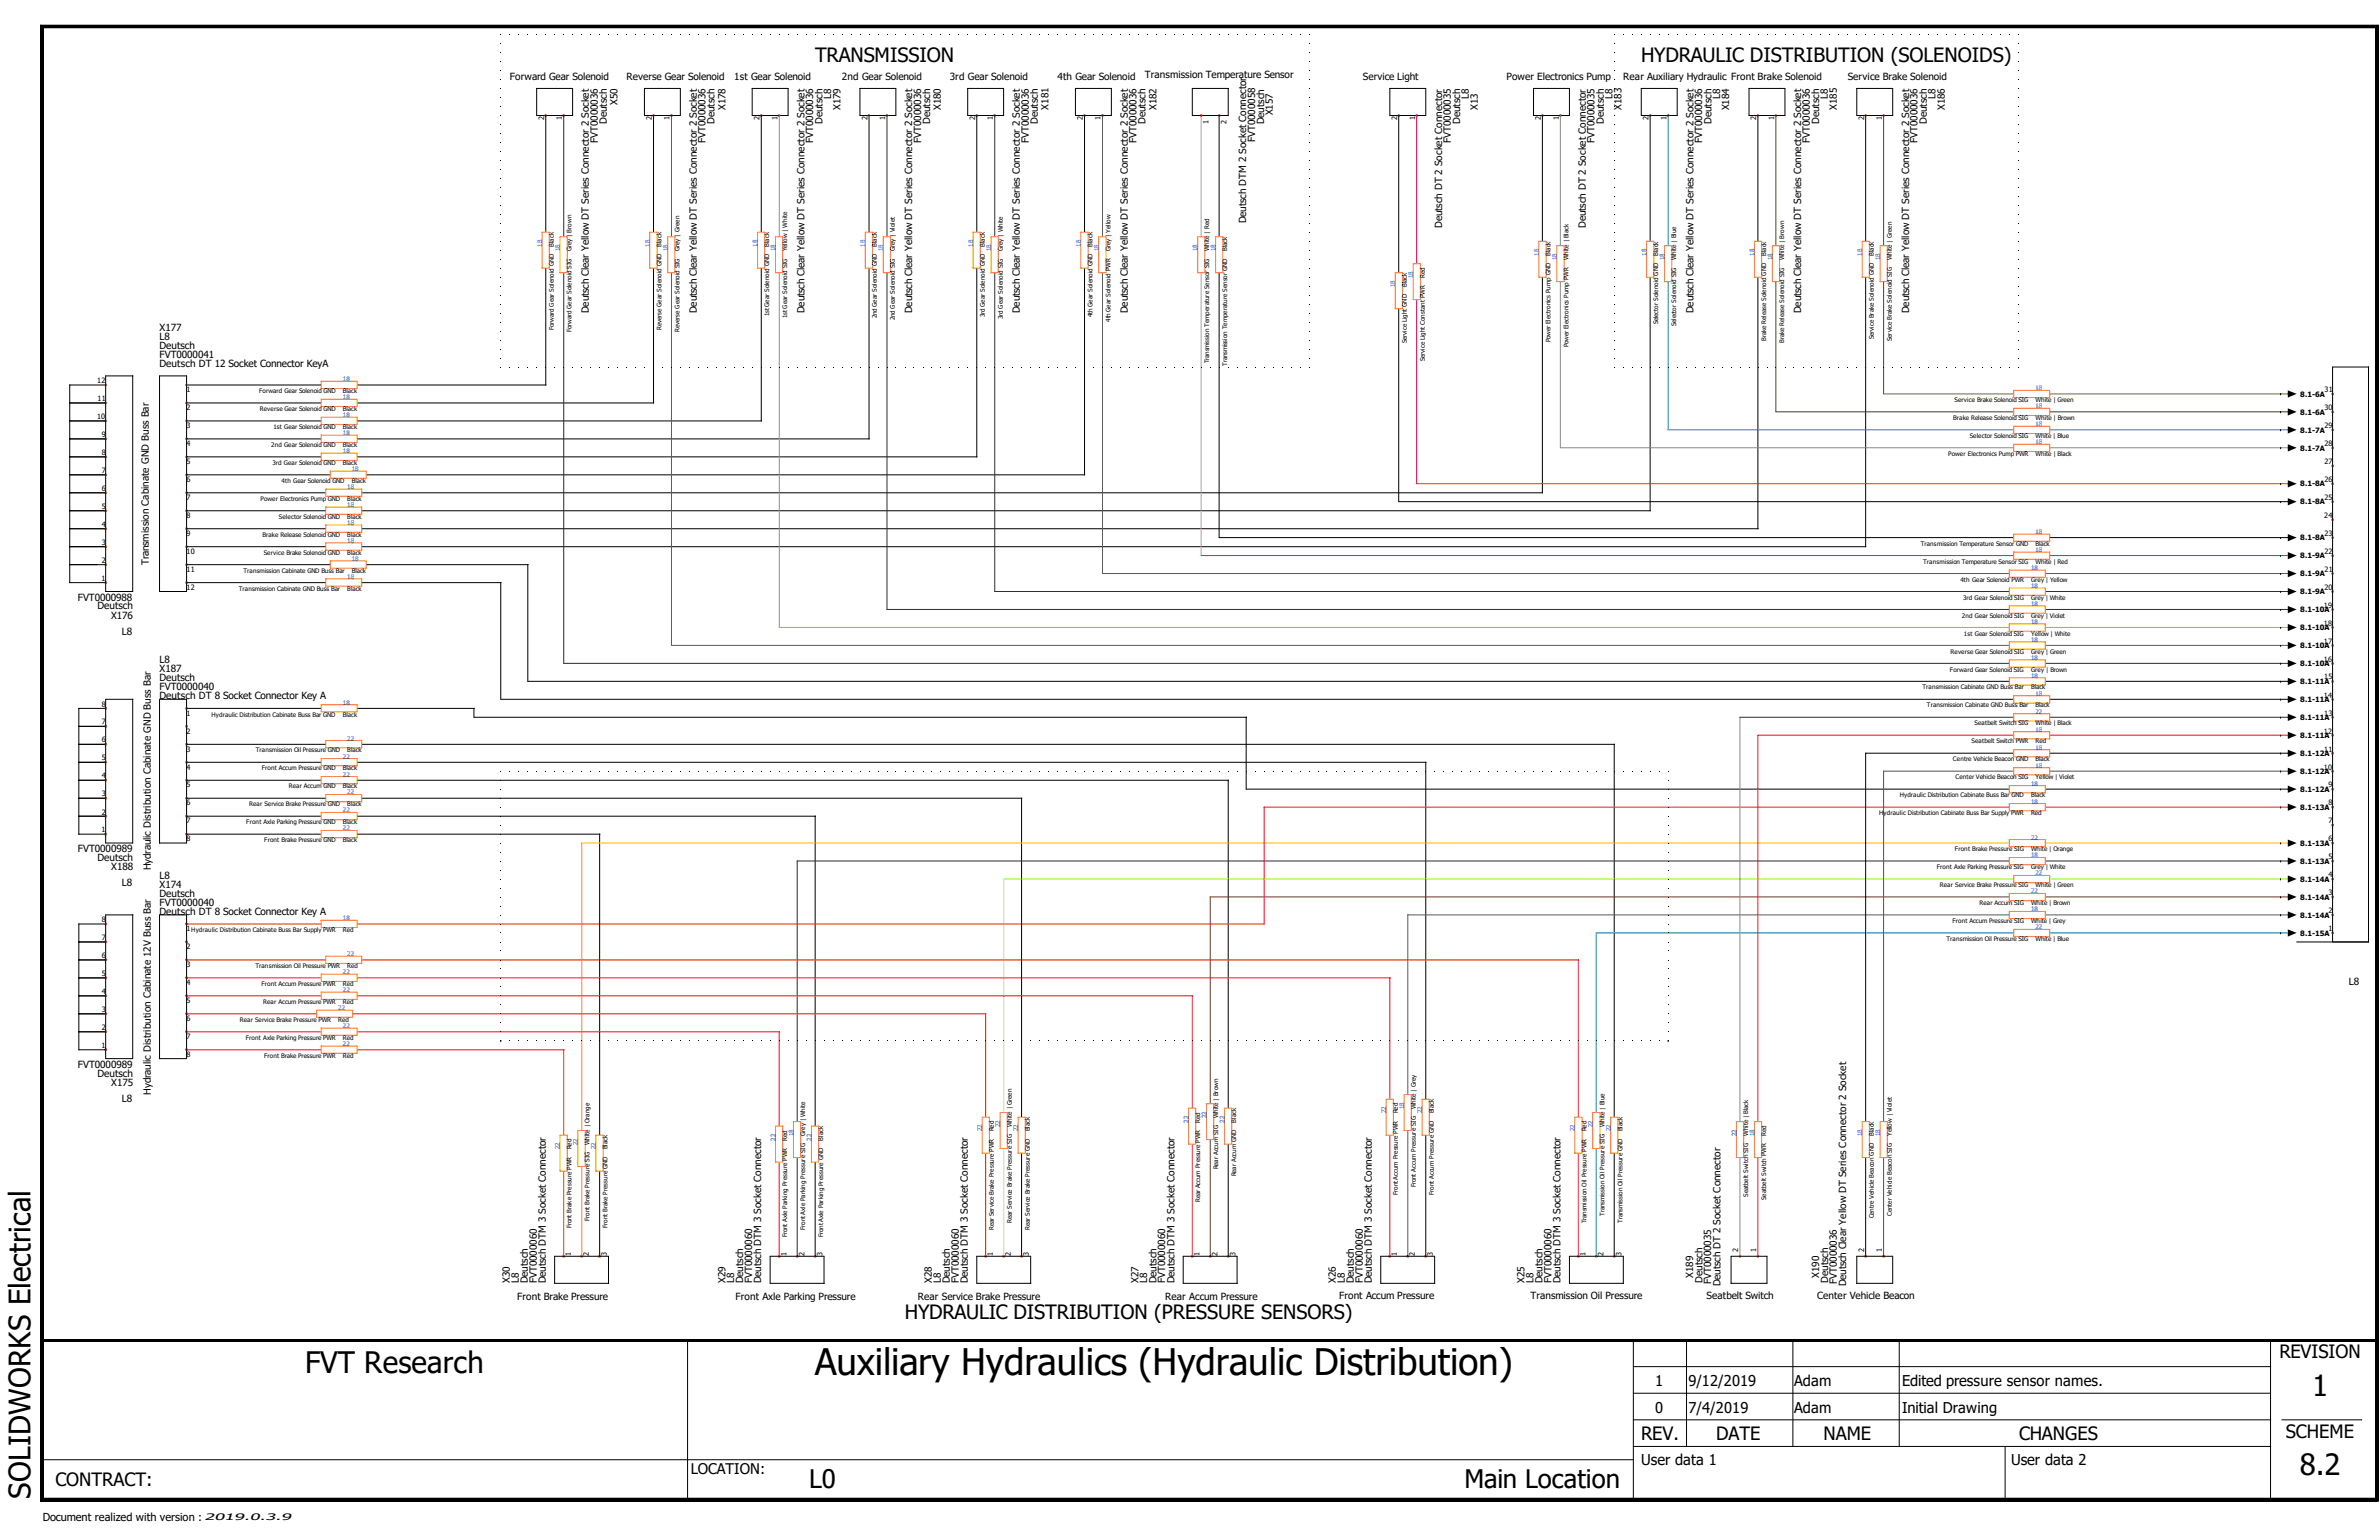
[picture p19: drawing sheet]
<svg xmlns="http://www.w3.org/2000/svg" width="432mm" height="279mm" viewBox="0 0 432 279" stroke-linecap="round" stroke-linejoin="round" font-family="sans-serif">
<defs><g id="words">
<text font-size="6.6" x="147.9" y="249.4">Auxiliary Hydraulics (Hydraulic Distribution)</text>
<g font-size="5.4">
<text x="55.4" y="249">FVT Research</text>
<text x="5.5" y="271.9" transform="rotate(-90 5.5 271.9)">SOLIDWORKS Electrical</text>
</g>
<g font-size="5.3">
<text x="419.7" y="253.2">1</text>
<text x="417.4" y="267.7">8.2</text>
</g>
<g font-size="4.6">
<text x="146.9" y="270">L0</text>
<text x="265.8" y="270">Main Location</text>
</g>
<g font-size="3.6">
<text x="148" y="11.2">TRANSMISSION</text>
<text x="297.9" y="11.2">HYDRAULIC DISTRIBUTION (SOLENOIDS)</text>
<text x="164.3" y="239.4">HYDRAULIC DISTRIBUTION (PRESSURE SENSORS)</text>
</g>
<g font-size="3.3">
<text x="413.7" y="246.3">REVISION</text>
<text x="297.9" y="261.2">REV.</text>
<text x="311.5" y="261.2">DATE</text>
<text x="331" y="261.2">NAME</text>
<text x="366.5" y="261.2">CHANGES</text>
<text x="414.9" y="260.8">SCHEME</text>
<text x="10.1" y="269.7">CONTRACT:</text>
</g>
<g font-size="2.7">
<text x="300.4" y="251.4">1</text>
<text x="306.5" y="251.4">9/12/2019</text>
<text x="325.7" y="251.4">Adam</text>
<text x="345.2" y="251.4">Edited pressure sensor names.</text>
<text x="300.4" y="256.3">0</text>
<text x="306.5" y="256.3">7/4/2019</text>
<text x="325.7" y="256.3">Adam</text>
<text x="345.2" y="256.3">Initial Drawing</text>
<text x="125.4" y="267.4">LOCATION:</text>
<text x="297.9" y="265.7">User data 1</text>
<text x="365" y="265.7">User data 2</text>
</g>
<text font-size="2" x="7.8" y="275.9">Document realized with version :</text>
<g font-size="1.8">
<text x="92.5" y="14.4">Forward Gear Solenoid</text>
<text x="113.7" y="14.4">Reverse Gear Solenoid</text>
<text x="133.3" y="14.4">1st Gear Solenoid</text>
<text x="150.9" y="18" transform="rotate(-90 150.9 18)">L8</text>
<text x="152.8" y="14.4">2nd Gear Solenoid</text>
<text x="172.4" y="14.4">3rd Gear Solenoid</text>
<text x="191.9" y="14.4">4th Gear Solenoid</text>
<text x="207.8" y="14.1">Transmission Temperature Sensor</text>
<text x="247.4" y="14.4">Service Light</text>
<text x="266.6" y="18" transform="rotate(-90 266.6 18)">L8</text>
<text x="273.4" y="14.4">Power Electronics Pump</text>
<text x="292.7" y="18" transform="rotate(-90 292.7 18)">L8</text>
<text x="294.6" y="14.4">Rear Auxiliary Hydraulic Front Brake Solenoid</text>
<text x="312.2" y="18" transform="rotate(-90 312.2 18)">L8</text>
<text x="331.8" y="18" transform="rotate(-90 331.8 18)">L8</text>
<text x="335.4" y="14.4">Service Brake Solenoid</text>
<text x="351.3" y="18" transform="rotate(-90 351.3 18)">L8</text>
<text x="110.2" y="22.5" transform="rotate(-90 110.2 22.5)">Deutsch</text>
<text x="112.1" y="19" transform="rotate(-90 112.1 19)">X50</text>
<text x="129.7" y="22.5" transform="rotate(-90 129.7 22.5)">Deutsch</text>
<text x="131.7" y="20" transform="rotate(-90 131.7 20)">X178</text>
<text x="149.3" y="22.5" transform="rotate(-90 149.3 22.5)">Deutsch</text>
<text x="152.5" y="20" transform="rotate(-90 152.5 20)">X179</text>
<text x="168.8" y="22.5" transform="rotate(-90 168.8 22.5)">Deutsch</text>
<text x="170.8" y="20" transform="rotate(-90 170.8 20)">X180</text>
<text x="188.4" y="22.5" transform="rotate(-90 188.4 22.5)">Deutsch</text>
<text x="190.3" y="19.9" transform="rotate(-90 190.3 19.9)">X181</text>
<text x="207.9" y="22.5" transform="rotate(-90 207.9 22.5)">Deutsch</text>
<text x="209.9" y="20" transform="rotate(-90 209.9 20)">X182</text>
<text x="229.4" y="22.6" transform="rotate(-90 229.4 22.6)">Deutsch</text>
<text x="231.1" y="21" transform="rotate(-90 231.1 21)">X157</text>
<text x="265" y="22.5" transform="rotate(-90 265 22.5)">Deutsch</text>
<text x="268.2" y="19.9" transform="rotate(-90 268.2 19.9)">X13</text>
<text x="291.1" y="22.5" transform="rotate(-90 291.1 22.5)">Deutsch</text>
<text x="294.3" y="19.9" transform="rotate(-90 294.3 19.9)">X183</text>
<text x="310.6" y="22.5" transform="rotate(-90 310.6 22.5)">Deutsch</text>
<text x="313.9" y="20" transform="rotate(-90 313.9 20)">X184</text>
<text x="330.2" y="22.5" transform="rotate(-90 330.2 22.5)">Deutsch</text>
<text x="333.4" y="19.9" transform="rotate(-90 333.4 19.9)">X185</text>
<text x="349.8" y="22.5" transform="rotate(-90 349.8 22.5)">Deutsch</text>
<text x="353" y="20" transform="rotate(-90 353 20)">X186</text>
<text x="108.5" y="26" transform="rotate(-90 108.5 26)">FVT0000036</text>
<text x="128.1" y="26" transform="rotate(-90 128.1 26)">FVT0000036</text>
<text x="147.6" y="26" transform="rotate(-90 147.6 26)">FVT0000036</text>
<text x="167.2" y="26" transform="rotate(-90 167.2 26)">FVT0000036</text>
<text x="186.7" y="26" transform="rotate(-90 186.7 26)">FVT0000036</text>
<text x="206.3" y="26" transform="rotate(-90 206.3 26)">FVT0000036</text>
<text x="227.8" y="25.8" transform="rotate(-90 227.8 25.8)">FVT0000058</text>
<text x="263.3" y="26" transform="rotate(-90 263.3 26)">FVT0000035</text>
<text x="289.4" y="26" transform="rotate(-90 289.4 26)">FVT0000035</text>
<text x="308.9" y="26" transform="rotate(-90 308.9 26)">FVT0000036</text>
<text x="328.5" y="26" transform="rotate(-90 328.5 26)">FVT0000036</text>
<text x="348.1" y="26" transform="rotate(-90 348.1 26)">FVT0000036</text>
<text x="226.2" y="40.5" transform="rotate(-90 226.2 40.5)">Deutsch DTM 2 Socket Connector</text>
<text x="261.7" y="41.3" transform="rotate(-90 261.7 41.3)">Deutsch DT 2 Socket Connector</text>
<text x="287.8" y="41.3" transform="rotate(-90 287.8 41.3)">Deutsch DT 2 Socket Connector</text>
<text x="106.9" y="56.8" transform="rotate(-90 106.9 56.8)">Deutsch Clear Yellow DT Series Connector 2 Socket</text>
<text x="126.4" y="56.8" transform="rotate(-90 126.4 56.8)">Deutsch Clear Yellow DT Series Connector 2 Socket</text>
<text x="146" y="56.8" transform="rotate(-90 146 56.8)">Deutsch Clear Yellow DT Series Connector 2 Socket</text>
<text x="165.6" y="56.8" transform="rotate(-90 165.6 56.8)">Deutsch Clear Yellow DT Series Connector 2 Socket</text>
<text x="185.1" y="56.8" transform="rotate(-90 185.1 56.8)">Deutsch Clear Yellow DT Series Connector 2 Socket</text>
<text x="204.7" y="56.8" transform="rotate(-90 204.7 56.8)">Deutsch Clear Yellow DT Series Connector 2 Socket</text>
<text x="307.4" y="56.8" transform="rotate(-90 307.4 56.8)">Deutsch Clear Yellow DT Series Connector 2 Socket</text>
<text x="326.9" y="56.8" transform="rotate(-90 326.9 56.8)">Deutsch Clear Yellow DT Series Connector 2 Socket</text>
<text x="346.5" y="56.8" transform="rotate(-90 346.5 56.8)">Deutsch Clear Yellow DT Series Connector 2 Socket</text>
<text x="29" y="60.1">X177</text>
<text x="29" y="61.7">L8</text>
<text x="29" y="63.3">Deutsch</text>
<text x="29" y="64.9">FVT0000041</text>
<text x="29" y="66.6">Deutsch DT 12 Socket Connector KeyA</text>
<text x="27" y="102.5" transform="rotate(-90 27 102.5)">Transmission Cabinate GND Buss Bar</text>
<text x="14.1" y="109">FVT0000988</text>
<text x="17.7" y="110.6">Deutsch</text>
<text x="20.2" y="112.2">X176</text>
<text x="22.1" y="115.1">L8</text>
<text x="29" y="122">X187</text>
<text x="29" y="120.4">L8</text>
<text x="29" y="123.6">Deutsch</text>
<text x="29" y="125.3">FVT0000040</text>
<text x="29" y="126.9">Deutsch DT 8 Socket Connector Key A</text>
<text x="14.1" y="154.6">FVT0000989</text>
<text x="17.7" y="156.2">Deutsch</text>
<text x="20.2" y="157.9">X188</text>
<text x="22.1" y="160.8">L8</text>
<text x="27.3" y="157.9" transform="rotate(-90 27.3 157.9)">Hydraulic Distribution Cabinate GND Buss Bar</text>
<text x="29" y="161.1">X174</text>
<text x="29" y="159.5">L8</text>
<text x="29" y="162.7">Deutsch</text>
<text x="29" y="164.4">FVT0000040</text>
<text x="29" y="166">Deutsch DT 8 Socket Connector Key A</text>
<text x="426.3" y="178.7">L8</text>
<text x="14.1" y="193.7">FVT0000989</text>
<text x="17.7" y="195.3">Deutsch</text>
<text x="20.2" y="197">X175</text>
<text x="22.1" y="199.9">L8</text>
<text x="27.3" y="198.6" transform="rotate(-90 27.3 198.6)">Hydraulic Distribution Cabinate 12V Buss Bar</text>
<text x="92.5" y="232.8" transform="rotate(-90 92.5 232.8)">X30</text>
<text x="94.1" y="232.8" transform="rotate(-90 94.1 232.8)">L8</text>
<text x="95.8" y="232.8" transform="rotate(-90 95.8 232.8)">Deutsch</text>
<text x="97.4" y="232.8" transform="rotate(-90 97.4 232.8)">FVT0000060</text>
<text x="99.1" y="232.8" transform="rotate(-90 99.1 232.8)">Deutsch DTM 3 Socket Connector</text>
<text x="131.7" y="232.8" transform="rotate(-90 131.7 232.8)">X29</text>
<text x="133.3" y="232.8" transform="rotate(-90 133.3 232.8)">L8</text>
<text x="134.9" y="232.8" transform="rotate(-90 134.9 232.8)">Deutsch</text>
<text x="136.5" y="232.8" transform="rotate(-90 136.5 232.8)">FVT0000060</text>
<text x="138.2" y="232.8" transform="rotate(-90 138.2 232.8)">Deutsch DTM 3 Socket Connector</text>
<text x="169.1" y="232.8" transform="rotate(-90 169.1 232.8)">X28</text>
<text x="170.8" y="232.8" transform="rotate(-90 170.8 232.8)">L8</text>
<text x="172.4" y="232.8" transform="rotate(-90 172.4 232.8)">Deutsch</text>
<text x="174" y="232.8" transform="rotate(-90 174 232.8)">FVT0000060</text>
<text x="175.6" y="232.8" transform="rotate(-90 175.6 232.8)">Deutsch DTM 3 Socket Connector</text>
<text x="206.6" y="232.8" transform="rotate(-90 206.6 232.8)">X27</text>
<text x="208.2" y="232.8" transform="rotate(-90 208.2 232.8)">L8</text>
<text x="209.9" y="232.8" transform="rotate(-90 209.9 232.8)">Deutsch</text>
<text x="211.5" y="232.8" transform="rotate(-90 211.5 232.8)">FVT0000060</text>
<text x="213.1" y="232.8" transform="rotate(-90 213.1 232.8)">Deutsch DTM 3 Socket Connector</text>
<text x="242.5" y="232.8" transform="rotate(-90 242.5 232.8)">X26</text>
<text x="244.1" y="232.8" transform="rotate(-90 244.1 232.8)">L8</text>
<text x="245.7" y="232.8" transform="rotate(-90 245.7 232.8)">Deutsch</text>
<text x="247.4" y="232.8" transform="rotate(-90 247.4 232.8)">FVT0000060</text>
<text x="249" y="232.8" transform="rotate(-90 249 232.8)">Deutsch DTM 3 Socket Connector</text>
<text x="276.7" y="232.8" transform="rotate(-90 276.7 232.8)">X25</text>
<text x="278.3" y="232.8" transform="rotate(-90 278.3 232.8)">L8</text>
<text x="280" y="232.8" transform="rotate(-90 280 232.8)">Deutsch</text>
<text x="281.6" y="232.8" transform="rotate(-90 281.6 232.8)">FVT0000060</text>
<text x="283.2" y="232.8" transform="rotate(-90 283.2 232.8)">Deutsch DTM 3 Socket Connector</text>
<text x="307.3" y="231.9" transform="rotate(-90 307.3 231.9)">X189</text>
<text x="309" y="232.7" transform="rotate(-90 309 232.7)">Deutsch</text>
<text x="310.6" y="233" transform="rotate(-90 310.6 233)">FVT0000035</text>
<text x="312.3" y="233.4" transform="rotate(-90 312.3 233.4)">Deutsch DT 2 Socket Connector</text>
<text x="330.2" y="231.9" transform="rotate(-90 330.2 231.9)">X190</text>
<text x="331.8" y="232.7" transform="rotate(-90 331.8 232.7)">Deutsch</text>
<text x="333.4" y="233" transform="rotate(-90 333.4 233)">FVT0000036</text>
<text x="335.1" y="233.4" transform="rotate(-90 335.1 233.4)">Deutsch Clear Yellow DT Series Connector 2 Socket</text>
<text x="93.9" y="235.8">Front Brake Pressure</text>
<text x="133.5" y="235.8">Front Axle Parking Pressure</text>
<text x="166.6" y="235.8">Rear Service Brake Pressure</text>
<text x="211.5" y="235.8">Rear Accum Pressure</text>
<text x="243" y="235.7">Front Accum Pressure</text>
<text x="277.8" y="235.7">Transmission Oil Pressure</text>
<text x="309.8" y="235.8">Seatbelt Switch</text>
<text x="329.8" y="235.8">Center Vehicle Beacon</text>
</g>
<text font-size="1.7" x="37.1" y="275.8">2019.0.3.9</text>
<g font-size="1.3">
<text x="98.8" y="21.7" transform="rotate(-90 98.8 21.7)">2</text>
<text x="102" y="21.7" transform="rotate(-90 102 21.7)">1</text>
<text x="118.3" y="21.7" transform="rotate(-90 118.3 21.7)">2</text>
<text x="121.5" y="21.7" transform="rotate(-90 121.5 21.7)">1</text>
<text x="137.9" y="21.7" transform="rotate(-90 137.9 21.7)">2</text>
<text x="141.1" y="21.7" transform="rotate(-90 141.1 21.7)">1</text>
<text x="157.4" y="21.7" transform="rotate(-90 157.4 21.7)">2</text>
<text x="160.7" y="21.7" transform="rotate(-90 160.7 21.7)">1</text>
<text x="177" y="21.7" transform="rotate(-90 177 21.7)">2</text>
<text x="180.2" y="21.7" transform="rotate(-90 180.2 21.7)">1</text>
<text x="196.6" y="21.7" transform="rotate(-90 196.6 21.7)">2</text>
<text x="199.8" y="21.7" transform="rotate(-90 199.8 21.7)">1</text>
<text x="219.3" y="22.5" transform="rotate(-90 219.3 22.5)">1</text>
<text x="222.6" y="22.4" transform="rotate(-90 222.6 22.4)">2</text>
<text x="253.6" y="21.7" transform="rotate(-90 253.6 21.7)">2</text>
<text x="256.8" y="21.7" transform="rotate(-90 256.8 21.7)">1</text>
<text x="279.7" y="21.7" transform="rotate(-90 279.7 21.7)">2</text>
<text x="282.9" y="21.7" transform="rotate(-90 282.9 21.7)">1</text>
<text x="299.2" y="21.7" transform="rotate(-90 299.2 21.7)">2</text>
<text x="302.5" y="21.7" transform="rotate(-90 302.5 21.7)">1</text>
<text x="318.8" y="21.7" transform="rotate(-90 318.8 21.7)">2</text>
<text x="322" y="21.7" transform="rotate(-90 322 21.7)">1</text>
<text x="338.3" y="21.7" transform="rotate(-90 338.3 21.7)">2</text>
<text x="341.5" y="21.7" transform="rotate(-90 341.5 21.7)">1</text>
<text x="17.7" y="69.6">12</text>
<text x="33.9" y="71.2">1</text>
<text x="417.5" y="72">8.1-6A</text>
<text x="421.9" y="71.2">31</text>
<text x="17.6" y="76">10</text>
<text x="17.7" y="72.8">11</text>
<text x="33.9" y="74.4">2</text>
<text x="33.9" y="77.7">3</text>
<text x="417.5" y="75.2">8.1-6A</text>
<text x="421.9" y="77.7">29</text>
<text x="421.9" y="74.4">30</text>
<text x="18.5" y="82.5">8</text>
<text x="18.5" y="79.3">9</text>
<text x="33.9" y="80.9">4</text>
<text x="417.5" y="78.5">8.1-7A</text>
<text x="417.5" y="81.7">8.1-7A</text>
<text x="421.9" y="80.9">28</text>
<text x="18.5" y="89.1">6</text>
<text x="18.5" y="85.8">7</text>
<text x="33.9" y="84.2">5</text>
<text x="33.9" y="87.5">6</text>
<text x="417.5" y="88.3">8.1-8A</text>
<text x="421.9" y="87.5">26</text>
<text x="421.9" y="84.2">27</text>
<text x="18.5" y="95.6">4</text>
<text x="18.5" y="92.3">5</text>
<text x="33.9" y="90.7">7</text>
<text x="33.9" y="94">8</text>
<text x="417.5" y="91.5">8.1-8A</text>
<text x="421.9" y="94">24</text>
<text x="421.9" y="90.7">25</text>
<text x="18.5" y="98.8">3</text>
<text x="33.9" y="97.2">9</text>
<text x="33.9" y="100.5">10</text>
<text x="417.5" y="98">8.1-8A</text>
<text x="417.5" y="101.3">8.1-9A</text>
<text x="421.9" y="100.5">22</text>
<text x="421.9" y="97.2">23</text>
<text x="18.4" y="105.4">1</text>
<text x="18.5" y="102.2">2</text>
<text x="33.9" y="103.8">11</text>
<text x="33.9" y="107">12</text>
<text x="417.5" y="104.6">8.1-9A</text>
<text x="417.5" y="107.8">8.1-9A</text>
<text x="421.9" y="107">20</text>
<text x="421.9" y="103.8">21</text>
<text x="417.5" y="111.1">8.1-10A</text>
<text x="421.8" y="113.5">18</text>
<text x="421.8" y="110.3">19</text>
<text x="417.5" y="114.3">8.1-10A</text>
<text x="417.5" y="117.6">8.1-10A</text>
<text x="421.8" y="116.8">17</text>
<text x="417.5" y="120.9">8.1-10A</text>
<text x="417.5" y="124.1">8.1-11A</text>
<text x="421.8" y="120.1">16</text>
<text x="421.9" y="123.3">15</text>
<text x="18.5" y="131.4">7</text>
<text x="18.5" y="128.2">8</text>
<text x="33.9" y="129.8">1</text>
<text x="417.5" y="127.4">8.1-11A</text>
<text x="417.5" y="130.6">8.1-11A</text>
<text x="421.8" y="126.6">14</text>
<text x="421.9" y="129.8">13</text>
<text x="18.5" y="138">5</text>
<text x="18.5" y="134.7">6</text>
<text x="33.9" y="133.1">2</text>
<text x="33.9" y="136.4">3</text>
<text x="417.5" y="133.9">8.1-11A</text>
<text x="417.5" y="137.2">8.1-12A</text>
<text x="421.8" y="133.1">12</text>
<text x="421.9" y="136.4">11</text>
<text x="18.5" y="141.2">4</text>
<text x="33.9" y="139.6">4</text>
<text x="33.9" y="142.9">5</text>
<text x="417.5" y="140.4">8.1-12A</text>
<text x="417.5" y="143.7">8.1-12A</text>
<text x="421.8" y="139.6">10</text>
<text x="422.7" y="142.9">9</text>
<text x="18.5" y="147.8">2</text>
<text x="18.5" y="144.5">3</text>
<text x="33.9" y="146.1">6</text>
<text x="33.9" y="149.4">7</text>
<text x="417.5" y="146.9">8.1-13A</text>
<text x="422.6" y="149.4">7</text>
<text x="422.7" y="146.1">8</text>
<text x="18.4" y="151">1</text>
<text x="33.9" y="152.7">8</text>
<text x="417.5" y="153.5">8.1-13A</text>
<text x="422.6" y="155.9">5</text>
<text x="422.6" y="152.7">6</text>
<text x="417.5" y="156.7">8.1-13A</text>
<text x="417.5" y="160">8.1-14A</text>
<text x="422.7" y="159.2">4</text>
<text x="18.5" y="167.3">8</text>
<text x="417.5" y="166.5">8.1-14A</text>
<text x="417.5" y="163.2">8.1-14A</text>
<text x="422.6" y="165.7">2</text>
<text x="422.7" y="162.4">3</text>
<text x="18.5" y="173.8">6</text>
<text x="18.5" y="170.6">7</text>
<text x="33.9" y="169">1</text>
<text x="33.9" y="172.2">2</text>
<text x="417.5" y="169.8">8.1-15A</text>
<text x="422.6" y="169">1</text>
<text x="18.5" y="177.1">5</text>
<text x="33.9" y="175.5">3</text>
<text x="33.9" y="178.7">4</text>
<text x="18.5" y="183.6">3</text>
<text x="18.5" y="180.3">4</text>
<text x="33.9" y="182">5</text>
<text x="33.9" y="185.3">6</text>
<text x="18.4" y="190.1">1</text>
<text x="18.5" y="186.9">2</text>
<text x="33.9" y="188.5">7</text>
<text x="33.9" y="191.8">8</text>
<text x="103.6" y="227.9" transform="rotate(-90 103.6 227.9)">1</text>
<text x="106.9" y="227.9" transform="rotate(-90 106.9 227.9)">2</text>
<text x="110.2" y="227.9" transform="rotate(-90 110.2 227.9)">3</text>
<text x="142.7" y="227.9" transform="rotate(-90 142.7 227.9)">1</text>
<text x="146" y="227.9" transform="rotate(-90 146 227.9)">2</text>
<text x="149.3" y="227.9" transform="rotate(-90 149.3 227.9)">3</text>
<text x="180.2" y="227.9" transform="rotate(-90 180.2 227.9)">1</text>
<text x="183.5" y="227.9" transform="rotate(-90 183.5 227.9)">2</text>
<text x="186.7" y="227.9" transform="rotate(-90 186.7 227.9)">3</text>
<text x="217.7" y="227.9" transform="rotate(-90 217.7 227.9)">1</text>
<text x="221" y="227.9" transform="rotate(-90 221 227.9)">2</text>
<text x="224.2" y="227.9" transform="rotate(-90 224.2 227.9)">3</text>
<text x="253.5" y="227.9" transform="rotate(-90 253.5 227.9)">1</text>
<text x="256.8" y="227.9" transform="rotate(-90 256.8 227.9)">2</text>
<text x="260.1" y="227.9" transform="rotate(-90 260.1 227.9)">3</text>
<text x="287.8" y="227.9" transform="rotate(-90 287.8 227.9)">1</text>
<text x="291" y="227.9" transform="rotate(-90 291 227.9)">2</text>
<text x="294.3" y="227.9" transform="rotate(-90 294.3 227.9)">3</text>
<text x="315.5" y="227.2" transform="rotate(-90 315.5 227.2)">2</text>
<text x="318.8" y="227.2" transform="rotate(-90 318.8 227.2)">1</text>
<text x="338.3" y="227.2" transform="rotate(-90 338.3 227.2)">2</text>
<text x="341.5" y="227.2" transform="rotate(-90 341.5 227.2)">1</text>
</g>
<g font-size="1.1" fill="#00f">
<text x="98.4" y="44.7" transform="rotate(-90 98.4 44.7)">18</text>
<text x="101.6" y="45.6" transform="rotate(-90 101.6 45.6)">18</text>
<text x="117.9" y="44.7" transform="rotate(-90 117.9 44.7)">18</text>
<text x="121.2" y="45.6" transform="rotate(-90 121.2 45.6)">18</text>
<text x="137.5" y="44.7" transform="rotate(-90 137.5 44.7)">18</text>
<text x="140.8" y="45.6" transform="rotate(-90 140.8 45.6)">18</text>
<text x="157.1" y="44.7" transform="rotate(-90 157.1 44.7)">18</text>
<text x="160.3" y="45.6" transform="rotate(-90 160.3 45.6)">18</text>
<text x="176.6" y="44.7" transform="rotate(-90 176.6 44.7)">18</text>
<text x="179.9" y="45.6" transform="rotate(-90 179.9 45.6)">18</text>
<text x="196.2" y="44.7" transform="rotate(-90 196.2 44.7)">18</text>
<text x="199.4" y="45.6" transform="rotate(-90 199.4 45.6)">18</text>
<text x="217.4" y="45.6" transform="rotate(-90 217.4 45.6)">18</text>
<text x="220.6" y="45.6" transform="rotate(-90 220.6 45.6)">18</text>
<text x="279.3" y="46.4" transform="rotate(-90 279.3 46.4)">18</text>
<text x="282.6" y="47.2" transform="rotate(-90 282.6 47.2)">18</text>
<text x="298.9" y="46.4" transform="rotate(-90 298.9 46.4)">18</text>
<text x="302.1" y="47.2" transform="rotate(-90 302.1 47.2)">18</text>
<text x="318.4" y="46.4" transform="rotate(-90 318.4 46.4)">18</text>
<text x="321.7" y="47.2" transform="rotate(-90 321.7 47.2)">18</text>
<text x="338" y="46.4" transform="rotate(-90 338 46.4)">18</text>
<text x="341.2" y="47.2" transform="rotate(-90 341.2 47.2)">18</text>
<text x="253.2" y="52.1" transform="rotate(-90 253.2 52.1)">18</text>
<text x="256.5" y="50.5" transform="rotate(-90 256.5 50.5)">18</text>
<text x="62.2" y="69.2">18</text>
<text x="369.4" y="70.8">18</text>
<text x="62.2" y="75.7">18</text>
<text x="62.2" y="72.4">18</text>
<text x="369.4" y="74.1">18</text>
<text x="369.4" y="77.3">18</text>
<text x="62.2" y="82.2">18</text>
<text x="62.2" y="79">18</text>
<text x="369.4" y="80.6">18</text>
<text x="63" y="88.7">18</text>
<text x="63.8" y="85.5">18</text>
<text x="63" y="95.2">18</text>
<text x="63" y="92">18</text>
<text x="63" y="98.5">18</text>
<text x="63.8" y="101.8">18</text>
<text x="369.4" y="96.9">18</text>
<text x="369.4" y="100.2">18</text>
<text x="63" y="105">18</text>
<text x="368.6" y="106.7">18</text>
<text x="368.6" y="103.4">18</text>
<text x="368.6" y="109.9">18</text>
<text x="368.6" y="113.2">18</text>
<text x="368.6" y="119.7">18</text>
<text x="368.6" y="116.5">18</text>
<text x="368.6" y="123">18</text>
<text x="62.2" y="127.8">18</text>
<text x="369.4" y="129.5">22</text>
<text x="369.4" y="126.2">18</text>
<text x="62.2" y="137.6">22</text>
<text x="63" y="134.4">22</text>
<text x="369.4" y="136">18</text>
<text x="369.4" y="132.8">18</text>
<text x="62.2" y="140.9">22</text>
<text x="368.6" y="142.5">18</text>
<text x="369.4" y="139.3">18</text>
<text x="62.2" y="147.4">22</text>
<text x="63" y="144.1">22</text>
<text x="368.6" y="145.8">18</text>
<text x="62.2" y="150.7">22</text>
<text x="368.6" y="152.3">22</text>
<text x="368.6" y="155.6">18</text>
<text x="369.4" y="158.8">22</text>
<text x="62.2" y="167">18</text>
<text x="368.6" y="165.4">18</text>
<text x="368.6" y="162.1">22</text>
<text x="63" y="173.5">22</text>
<text x="369.4" y="168.6">22</text>
<text x="62.2" y="176.7">22</text>
<text x="61.4" y="183.3">22</text>
<text x="62.2" y="180">22</text>
<text x="62.2" y="186.5">22</text>
<text x="62.2" y="189.8">22</text>
<text x="215.7" y="203.7" transform="rotate(-90 215.7 203.7)">22</text>
<text x="219" y="202.8" transform="rotate(-90 219 202.8)">22</text>
<text x="222.2" y="203.7" transform="rotate(-90 222.2 203.7)">22</text>
<text x="251.6" y="202" transform="rotate(-90 251.6 202)">22</text>
<text x="254.8" y="201.2" transform="rotate(-90 254.8 201.2)">18</text>
<text x="258.1" y="202" transform="rotate(-90 258.1 202)">22</text>
<text x="101.6" y="208.5" transform="rotate(-90 101.6 208.5)">22</text>
<text x="104.9" y="207.7" transform="rotate(-90 104.9 207.7)">22</text>
<text x="108.2" y="208.5" transform="rotate(-90 108.2 208.5)">22</text>
<text x="140.8" y="206.9" transform="rotate(-90 140.8 206.9)">22</text>
<text x="144" y="206.1" transform="rotate(-90 144 206.1)">18</text>
<text x="147.3" y="206.9" transform="rotate(-90 147.3 206.9)">22</text>
<text x="178.3" y="205.3" transform="rotate(-90 178.3 205.3)">22</text>
<text x="181.5" y="204.5" transform="rotate(-90 181.5 204.5)">22</text>
<text x="184.8" y="205.3" transform="rotate(-90 184.8 205.3)">22</text>
<text x="285.8" y="205.3" transform="rotate(-90 285.8 205.3)">22</text>
<text x="289.1" y="204.5" transform="rotate(-90 289.1 204.5)">22</text>
<text x="292.4" y="205.3" transform="rotate(-90 292.4 205.3)">22</text>
<text x="315.2" y="206.1" transform="rotate(-90 315.2 206.1)">22</text>
<text x="318.4" y="206.1" transform="rotate(-90 318.4 206.1)">18</text>
<text x="338" y="206.1" transform="rotate(-90 338 206.1)">18</text>
<text x="341.2" y="206.1" transform="rotate(-90 341.2 206.1)">18</text>
</g>
<g font-size="1.1">
<text x="100.5" y="44.7" transform="rotate(-90 100.5 44.7)">Black</text>
<text x="103.8" y="45.6" transform="rotate(-90 103.8 45.6)">Grey | Brown</text>
<text x="120.1" y="44.7" transform="rotate(-90 120.1 44.7)">Black</text>
<text x="123.3" y="45.6" transform="rotate(-90 123.3 45.6)">Grey | Green</text>
<text x="139.6" y="44.7" transform="rotate(-90 139.6 44.7)">Black</text>
<text x="142.9" y="45.6" transform="rotate(-90 142.9 45.6)">Yellow | White</text>
<text x="159.2" y="44.7" transform="rotate(-90 159.2 44.7)">Black</text>
<text x="162.4" y="45.6" transform="rotate(-90 162.4 45.6)">Grey | Violet</text>
<text x="178.7" y="44.7" transform="rotate(-90 178.7 44.7)">Black</text>
<text x="182" y="45.6" transform="rotate(-90 182 45.6)">Grey | White</text>
<text x="198.3" y="44.7" transform="rotate(-90 198.3 44.7)">Black</text>
<text x="201.5" y="45.6" transform="rotate(-90 201.5 45.6)">Grey | Yellow</text>
<text x="219.5" y="45.6" transform="rotate(-90 219.5 45.6)">White | Red</text>
<text x="222.8" y="45.6" transform="rotate(-90 222.8 45.6)">Black</text>
<text x="281.4" y="46.4" transform="rotate(-90 281.4 46.4)">Black</text>
<text x="284.7" y="47.2" transform="rotate(-90 284.7 47.2)">White | Black</text>
<text x="301" y="46.4" transform="rotate(-90 301 46.4)">Black</text>
<text x="304.2" y="47.2" transform="rotate(-90 304.2 47.2)">White | Blue</text>
<text x="320.5" y="46.4" transform="rotate(-90 320.5 46.4)">Black</text>
<text x="323.8" y="47.2" transform="rotate(-90 323.8 47.2)">White | Brown</text>
<text x="340.1" y="46.4" transform="rotate(-90 340.1 46.4)">Black</text>
<text x="343.4" y="47.2" transform="rotate(-90 343.4 47.2)">White | Green</text>
<text x="255.4" y="52.1" transform="rotate(-90 255.4 52.1)">Black</text>
<text x="258.6" y="50.5" transform="rotate(-90 258.6 50.5)">Red</text>
<text x="100.5" y="59.9" transform="rotate(-90 100.5 59.9)">Forward Gear Solenoid GND</text>
<text x="120.1" y="59.8" transform="rotate(-90 120.1 59.8)">Reverse Gear Solenoid GND</text>
<text x="139.6" y="57.4" transform="rotate(-90 139.6 57.4)">1st Gear Solenoid GND</text>
<text x="142.9" y="57.7" transform="rotate(-90 142.9 57.7)">1st Gear Solenoid SIG</text>
<text x="159.2" y="57.7" transform="rotate(-90 159.2 57.7)">2nd Gear Solenoid GND</text>
<text x="162.4" y="58.1" transform="rotate(-90 162.4 58.1)">2nd Gear Solenoid SIG</text>
<text x="178.7" y="57.5" transform="rotate(-90 178.7 57.5)">3rd Gear Solenoid GND</text>
<text x="182" y="57.9" transform="rotate(-90 182 57.9)">3rd Gear Solenoid SIG</text>
<text x="198.3" y="57.5" transform="rotate(-90 198.3 57.5)">4th Gear Solenoid GND</text>
<text x="201.5" y="58.4" transform="rotate(-90 201.5 58.4)">4th Gear Solenoid PWR</text>
<text x="301" y="58.8" transform="rotate(-90 301 58.8)">Selector Solenoid GND</text>
<text x="304.2" y="59.1" transform="rotate(-90 304.2 59.1)">Selector Solenoid SIG</text>
<text x="103.8" y="60.3" transform="rotate(-90 103.8 60.3)">Forward Gear Solenoid SIG</text>
<text x="123.3" y="60.2" transform="rotate(-90 123.3 60.2)">Reverse Gear Solenoid SIG</text>
<text x="219.5" y="65.9" transform="rotate(-90 219.5 65.9)">Transmission Temperature Sensor SIG</text>
<text x="255.4" y="62.3" transform="rotate(-90 255.4 62.3)">Service Light GND</text>
<text x="258.6" y="65.5" transform="rotate(-90 258.6 65.5)">Service Light Constant PWR</text>
<text x="281.4" y="62.1" transform="rotate(-90 281.4 62.1)">Power Electronics Pump GND</text>
<text x="284.7" y="63" transform="rotate(-90 284.7 63)">Power Electronics Pump PWR</text>
<text x="320.5" y="61.8" transform="rotate(-90 320.5 61.8)">Brake Release Solenoid GND</text>
<text x="323.8" y="62.1" transform="rotate(-90 323.8 62.1)">Brake Release Solenoid SIG</text>
<text x="340.1" y="61.5" transform="rotate(-90 340.1 61.5)">Service Brake Solenoid GND</text>
<text x="343.4" y="61.8" transform="rotate(-90 343.4 61.8)">Service Brake Solenoid SIG</text>
<text x="47" y="71.3">Forward Gear Solenoid GND</text>
<text x="62.2" y="71.3">Black</text>
<text x="222.8" y="66.4" transform="rotate(-90 222.8 66.4)">Transmission Temperature Sensor GND</text>
<text x="47.2" y="74.6">Reverse Gear Solenoid GND</text>
<text x="49.6" y="77.9">1st Gear Solenoid GND</text>
<text x="62.2" y="74.6">Black</text>
<text x="62.2" y="77.9">Black</text>
<text x="354.5" y="76.2">Brake Release Solenoid SIG</text>
<text x="354.8" y="72.9">Service Brake Solenoid SIG</text>
<text x="369.4" y="72.9">White | Green</text>
<text x="369.4" y="76.2">White | Brown</text>
<text x="49.2" y="81.1">2nd Gear Solenoid GND</text>
<text x="62.2" y="81.1">Black</text>
<text x="353.6" y="82.7">Power Electronics Pump PWR</text>
<text x="357.5" y="79.5">Selector Solenoid SIG</text>
<text x="369.4" y="82.7">White | Black</text>
<text x="369.4" y="79.5">White | Blue</text>
<text x="49.4" y="84.4">3rd Gear Solenoid GND</text>
<text x="51.1" y="87.6">4th Gear Solenoid GND</text>
<text x="62.2" y="84.4">Black</text>
<text x="63.8" y="87.6">Black</text>
<text x="47.3" y="90.9">Power Electronics Pump GND</text>
<text x="50.6" y="94.1">Selector Solenoid GND</text>
<text x="63" y="90.9">Black</text>
<text x="63" y="94.1">Black</text>
<text x="47.6" y="97.4">Brake Release Solenoid GND</text>
<text x="47.9" y="100.7">Service Brake Solenoid GND</text>
<text x="63" y="97.4">Black</text>
<text x="63" y="100.7">Black</text>
<text x="348.6" y="99">Transmission Temperature Sensor GND</text>
<text x="369.4" y="99">Black</text>
<text x="43.3" y="107.2">Transmission Cabinate GND Buss Bar</text>
<text x="44.2" y="103.9">Transmission Cabinate GND Buss Bar</text>
<text x="63" y="107.2">Black</text>
<text x="63.8" y="103.9">Black</text>
<text x="349.1" y="102.3">Transmission Temperature Sensor SIG</text>
<text x="355.8" y="105.5">4th Gear Solenoid PWR</text>
<text x="368.6" y="105.5">Grey | Yellow</text>
<text x="369.4" y="102.3">White | Red</text>
<text x="356.1" y="112.1">2nd Gear Solenoid SIG</text>
<text x="356.3" y="108.8">3rd Gear Solenoid SIG</text>
<text x="368.6" y="112.1">Grey | Violet</text>
<text x="368.6" y="108.8">Grey | White</text>
<text x="354" y="118.6">Reverse Gear Solenoid SIG</text>
<text x="356.4" y="115.3">1st Gear Solenoid SIG</text>
<text x="368.6" y="115.3">Yellow | White</text>
<text x="368.6" y="118.6">Grey | Green</text>
<text x="349" y="125.1">Transmission Cabinate GND Buss Bar</text>
<text x="353.9" y="121.8">Forward Gear Solenoid SIG</text>
<text x="368.6" y="125.1">Black</text>
<text x="368.6" y="121.8">Grey | Brown</text>
<text x="38.4" y="130">Hydraulic Distribution Cabinate Buss Bar GND</text>
<text x="62.2" y="130">Black</text>
<text x="349.8" y="128.4">Transmission Cabinate GND Buss Bar</text>
<text x="358.4" y="131.6">Seatbelt Switch SIG</text>
<text x="369.4" y="128.4">Black</text>
<text x="369.4" y="131.6">White | Black</text>
<text x="46.4" y="136.5">Transmission Oil Pressure GND</text>
<text x="63" y="136.5">Black</text>
<text x="357.8" y="134.9">Seatbelt Switch PWR</text>
<text x="369.4" y="134.9">Red</text>
<text x="47.5" y="139.7">Front Accum Pressure GND</text>
<text x="52.4" y="143">Rear Accum GND</text>
<text x="62.2" y="139.7">Black</text>
<text x="62.2" y="143">Black</text>
<text x="354.5" y="138.1">Centre Vehicle Beacon GND</text>
<text x="354.9" y="141.4">Center Vehicle Beacon SIG</text>
<text x="369.4" y="141.4">Yellow | Violet</text>
<text x="369.4" y="138.1">Black</text>
<text x="44.7" y="149.5">Front Axle Parking Pressure GND</text>
<text x="45.2" y="146.3">Rear Service Brake Pressure GND</text>
<text x="62.2" y="149.5">Black</text>
<text x="63" y="146.3">Black</text>
<text x="341.1" y="147.9">Hydraulic Distribution Cabinate Buss Bar Supply PWR</text>
<text x="344.8" y="144.7">Hydraulic Distribution Cabinate Buss Bar GND</text>
<text x="368.6" y="147.9">Red</text>
<text x="368.6" y="144.7">Black</text>
<text x="48" y="152.8">Front Brake Pressure GND</text>
<text x="62.2" y="152.8">Black</text>
<text x="354.8" y="154.4">Front Brake Pressure SIG</text>
<text x="368.6" y="154.4">White | Orange</text>
<text x="351.5" y="157.7">Front Axle Parking Pressure SIG</text>
<text x="352.1" y="161">Rear Service Brake Pressure SIG</text>
<text x="368.6" y="157.7">Grey | White</text>
<text x="369.4" y="161">White | Green</text>
<text x="354.4" y="167.5">Front Accum Pressure SIG</text>
<text x="359.3" y="164.2">Rear Accum SIG</text>
<text x="368.6" y="167.5">White | Grey</text>
<text x="368.6" y="164.2">White | Brown</text>
<text x="34.7" y="169.1">Hydraulic Distribution Cabinate Buss Bar Supply PWR</text>
<text x="62.2" y="169.1">Red</text>
<text x="353.3" y="170.7">Transmission Oil Pressure SIG</text>
<text x="369.4" y="170.7">White | Blue</text>
<text x="46.4" y="175.6">Transmission Oil Pressure PWR</text>
<text x="47.5" y="178.9">Front Accum Pressure PWR</text>
<text x="62.2" y="178.9">Red</text>
<text x="63" y="175.6">Red</text>
<text x="43.5" y="185.4">Rear Service Brake Pressure PWR</text>
<text x="47.8" y="182.1">Rear Accum Pressure PWR</text>
<text x="61.4" y="185.4">Red</text>
<text x="62.2" y="182.1">Red</text>
<text x="44.6" y="188.6">Front Axle Parking Pressure PWR</text>
<text x="47.9" y="191.9">Front Brake Pressure PWR</text>
<text x="62.2" y="188.6">Red</text>
<text x="62.2" y="191.9">Red</text>
<text x="217.8" y="203.7" transform="rotate(-90 217.8 203.7)">Red</text>
<text x="221.1" y="202.8" transform="rotate(-90 221.1 202.8)">White | Brown</text>
<text x="224.4" y="203.7" transform="rotate(-90 224.4 203.7)">Black</text>
<text x="253.7" y="202" transform="rotate(-90 253.7 202)">Red</text>
<text x="257" y="201.2" transform="rotate(-90 257 201.2)">White | Grey</text>
<text x="260.2" y="202" transform="rotate(-90 260.2 202)">Black</text>
<text x="103.8" y="208.5" transform="rotate(-90 103.8 208.5)">Red</text>
<text x="107" y="207.7" transform="rotate(-90 107 207.7)">White | Orange</text>
<text x="110.3" y="208.5" transform="rotate(-90 110.3 208.5)">Black</text>
<text x="142.9" y="206.9" transform="rotate(-90 142.9 206.9)">Red</text>
<text x="146.1" y="206.1" transform="rotate(-90 146.1 206.1)">Grey | White</text>
<text x="149.4" y="206.9" transform="rotate(-90 149.4 206.9)">Black</text>
<text x="180.4" y="205.3" transform="rotate(-90 180.4 205.3)">Red</text>
<text x="183.6" y="204.5" transform="rotate(-90 183.6 204.5)">White | Green</text>
<text x="186.9" y="205.3" transform="rotate(-90 186.9 205.3)">Black</text>
<text x="288" y="205.3" transform="rotate(-90 288 205.3)">Red</text>
<text x="291.2" y="204.5" transform="rotate(-90 291.2 204.5)">White | Blue</text>
<text x="294.5" y="205.3" transform="rotate(-90 294.5 205.3)">Black</text>
<text x="317.3" y="206.1" transform="rotate(-90 317.3 206.1)">White | Black</text>
<text x="320.5" y="206.1" transform="rotate(-90 320.5 206.1)">Red</text>
<text x="340.1" y="206.1" transform="rotate(-90 340.1 206.1)">Black</text>
<text x="343.4" y="206.1" transform="rotate(-90 343.4 206.1)">Yellow | Violet</text>
<text x="221.1" y="212.2" transform="rotate(-90 221.1 212.2)">Rear Accum SIG</text>
<text x="224.4" y="213.4" transform="rotate(-90 224.4 213.4)">Rear Accum GND</text>
<text x="257" y="215.4" transform="rotate(-90 257 215.4)">Front Accum Pressure SIG</text>
<text x="107" y="221.5" transform="rotate(-90 107 221.5)">Front Brake Pressure SIG</text>
<text x="183.6" y="221.8" transform="rotate(-90 183.6 221.8)">Rear Service Brake Pressure SIG</text>
<text x="217.8" y="218.1" transform="rotate(-90 217.8 218.1)">Rear Accum Pressure PWR</text>
<text x="253.7" y="216.8" transform="rotate(-90 253.7 216.8)">Front Accum Pressure PWR</text>
<text x="260.2" y="216.7" transform="rotate(-90 260.2 216.7)">Front Accum Pressure GND</text>
<text x="288" y="222" transform="rotate(-90 288 222)">Transmission Oil Pressure PWR</text>
<text x="291.2" y="220.6" transform="rotate(-90 291.2 220.6)">Transmission Oil Pressure SIG</text>
<text x="294.5" y="221.9" transform="rotate(-90 294.5 221.9)">Transmission Oil Pressure GND</text>
<text x="317.3" y="217.1" transform="rotate(-90 317.3 217.1)">Seatbelt Switch SIG</text>
<text x="320.5" y="217.7" transform="rotate(-90 320.5 217.7)">Seatbelt Switch PWR</text>
<text x="340.1" y="221.1" transform="rotate(-90 340.1 221.1)">Centre Vehicle Beacon GND</text>
<text x="343.4" y="220.6" transform="rotate(-90 343.4 220.6)">Center Vehicle Beacon SIG</text>
<text x="103.8" y="222.8" transform="rotate(-90 103.8 222.8)">Front Brake Pressure PWR</text>
<text x="110.3" y="222.8" transform="rotate(-90 110.3 222.8)">Front Brake Pressure GND</text>
<text x="142.9" y="224.5" transform="rotate(-90 142.9 224.5)">Front Axle Parking Pressure PWR</text>
<text x="146.1" y="223.1" transform="rotate(-90 146.1 223.1)">Front Axle Parking Pressure SIG</text>
<text x="149.4" y="224.5" transform="rotate(-90 149.4 224.5)">Front Axle Parking Pressure GND</text>
<text x="180.4" y="223.1" transform="rotate(-90 180.4 223.1)">Rear Service Brake Pressure PWR</text>
<text x="186.9" y="223.1" transform="rotate(-90 186.9 223.1)">Rear Service Brake Pressure GND</text>
</g>
</g></defs>
<path d="M0 2.9h431.8v273.5h-431.8z" fill="none" stroke="#fff" stroke-width=".18"/>
<g fill="none" stroke="#000" stroke-width=".18">
<path d="M7.4 4.6l.5 .4zM7.4 4.6h424.2zM7.4 4.6v267.7zM7.4 4.6h424.2v267.7h-424.2zM7.9 5h423.3zM7.9 5v266.8zM7.9 5h423.3v266.8h-423.3zM97.4 16h6.5v5h-6.5zM117 16h6.5v5h-6.5zM136.5 16h6.5v5h-6.5zM156.1 16h6.5v5h-6.5zM175.6 16h6.6v5h-6.6z"/>
<path d="M195.2 16h6.5v5h-6.5zM222.9 16v5h-6.5v-5h6.6M252.3 16h6.5v5h-6.5zM278.3 16h6.6v5h-6.6zM297.9 16h6.5v5h-6.5zM317.5 16h6.5v5h-6.5zM337 16h6.5v5h-6.5zM431.2 5v266.8zM431.6 4.6l-.4 .4zM431.6 4.6v267.7zM99.1 21v48.8M118.6 21v52.1"/>
<path d="M138.2 21v55.4M157.7 21v58.6M177.3 21v61.9M196.8 21v65.1M221.3 21v76.5h194M253.9 21v70h161.4M280 21v68.4h-246.1M299.5 21l.1 71.7h-265.7M319.1 21v74.9M338.6 21v78.2M12.7 79.6h6.5M12.7 76.4h6.5"/>
<path d="M12.7 73.1h6.5M19.2 69.8h-6.5v35.9h6.5M24.1 68.2v39.1h-4.9v-39.1h4.9M29 68.2h4.9v39.1h-4.9zM33.9 79.6h123.9M33.9 76.4h104.3M33.9 73.1h84.8M33.9 69.8h65.2M413.9 71.5h.1M413.9 74.7h.1M413.9 78h.1M429.9 66.6v104.3"/>
<path d="M429.9 66.6h-6.5v104.3M12.7 99.2h6.5M12.7 95.9h6.5M12.7 92.7h6.5M12.7 89.4h6.5M12.7 86.1h6.5M12.7 82.9h6.5M33.9 99.2h304.8M33.9 95.9h285.2M33.9 86.1h163M33.9 82.9h143.4M413.9 97.5h.1"/>
<path d="M413.9 81.2h.1M413.9 87.8h.1M413.9 91h.1M12.7 102.4h6.5M33.9 105.7h57M33.9 102.4h61.9M90.9 105.7v21.2h324.4M95.8 102.4v21.2h319.5M413.9 100.8h.1M413.9 104.1h.1M413.9 107.3h.1M413.9 110.6h.1"/>
<path d="M413.9 113.8h.1M413.9 117.1h.1M14.3 135h4.9M14.3 138.3h4.9M14.3 131.8h4.9M19.2 128.5h-4.9v22.8h4.9M24.1 126.9v26.1h-4.9v-26.1h4.9M29 126.9h4.9v26.1h-4.9zM33.9 135h259.1M33.9 138.3h224.9M33.9 128.5h52.2M86 128.5v1.6h140.2"/>
<path d="M226.2 130.1v13.1h189.1M258.8 138.3v89.6M293 135v92.9M413.9 120.4h.1M413.9 123.6h.1M413.9 126.9h.1M413.9 130.1h.1M413.9 133.4h.1M413.9 136.7h.1M413.9 139.9h.1M415.3 136.7h-76.7v91.2M14.3 141.6h4.9"/>
<path d="M14.3 144.8h4.9M14.3 148.1h4.9M33.9 141.6h189.1M33.9 144.8h151.6M33.9 148.1h114.1M33.9 151.3h75M108.8 151.3v76.6M148 148.1v79.8M185.4 144.8v83.1M222.9 141.6v86.3M413.9 146.4h.1M413.9 153h.1"/>
<path d="M413.9 156.2h.1M413.9 159.5h.1M413.9 143.2h.1M14.3 170.9h4.9M14.3 177.4h4.9M14.3 174.2h4.9M19.2 167.6h-4.9v22.9h4.9M24.1 166v26.1h-4.9v-26.1h4.9M29 166h4.9v26.1h-4.9zM413.9 166h.1M413.9 169.2h.1M413.9 162.7h.1"/>
<path d="M416.9 170.9h13M14.3 187.2h4.9M14.3 183.9h4.9M14.3 180.7h4.9M90.9 188.8h.1M302.8 188.8h.1M110.4 232.8v-4.9h-9.7v4.9h9.8M149.6 232.8v-4.9h-9.8v4.9h9.8M187.1 232.8v-4.9h-9.8v4.9h9.8M224.5 232.8v-4.9h-9.7v4.9h9.8M250.6 227.9h9.8v4.9h-9.8zM294.6 232.8v-4.9h-9.7v4.9h9.8"/>
<path d="M314.2 227.9h6.5v4.9h-6.5zM337 227.9h6.5v4.9h-6.5zM124.8 243.1v29M296.5 252.8h115.7M296.5 247.9h115.7M296.5 257.6h115.7M296.5 243.1v29M306.2 243.1l-.1 19.3M325.4 243.1h.1M325.4 243.1v19.3M344.8 243.1l-.1 19.3M412.2 243.1l-.1 29"/>
<path d="M414.1 257.6h14.6M7.4 272.3h424.2zM7.8 264.8h288.7M7.9 271.8l-.5 .5zM7.9 271.8h423.3zM296.5 262.4h115.7M363.9 262.4l.1 9.7M431.2 271.8l.4 .5z"/>
</g>
<g fill="#000">
<path d="M7.4 4.6l.5 .4zM7.4 4.6h424.2l-.4 .4h-423.3zM431.6 4.6v267.7l-.4-.5v-266.8zM431.6 4.6l-.4 .4zM415.2 70.8l1.7 .7-1.7 .6zM415.2 74.1l1.7 .6-1.7 .7zM415.2 77.3l1.7 .7-1.7 .7zM415.2 96.9l1.7 .6-1.7 .7zM415.2 80.6l1.7 .6-1.7 .7zM415.2 87.1l1.7 .7-1.7 .6zM415.2 90.4l1.7 .6-1.7 .7zM415.2 100.2l1.7 .6-1.7 .7z"/>
<path d="M415.2 103.4l1.7 .7-1.7 .6zM415.2 106.7l1.7 .6-1.7 .7zM415.2 109.9l1.7 .7-1.7 .7zM415.2 113.2l1.7 .6-1.7 .7zM415.2 116.5l1.7 .6-1.7 .7zM415.2 119.7l1.7 .7-1.7 .6zM415.2 123l1.7 .6-1.7 .7zM415.2 126.2l1.7 .7-1.7 .7zM415.2 129.5l1.7 .6-1.7 .7zM415.2 132.8l1.7 .6-1.7 .7zM415.2 136l1.7 .7-1.7 .6zM415.2 139.3l1.7 .6-1.7 .7z"/>
<path d="M415.2 145.8l1.7 .6-1.7 .7zM415.2 152.3l1.7 .7-1.7 .6zM415.2 155.6l1.7 .6-1.7 .7zM415.2 158.8l1.7 .7-1.7 .6zM415.2 142.5l1.7 .7-1.7 .6zM415.2 165.4l1.7 .6-1.7 .7zM415.2 168.6l1.7 .6-1.7 .7zM415.2 162.1l1.7 .6-1.7 .7zM7.9 271.8l-.5 .5zM7.4 4.6l.5 .4v266.8l-.5 .5zM7.9 271.8h423.3l.4 .5h-424.2zM431.2 271.8l.4 .5z"/>
<path d="M7.7 242.9h423.7v.5h-423.7z" fill-rule="evenodd"/>
</g>
<path d="M121.9 21v96.1h293.4M200.2 21l-.1 83.1h215.2M415.3 166h-159.8v61.9" fill="none" stroke="#5b5b5b" stroke-width=".18"/>
<g fill="none" stroke="#f00" stroke-width=".18">
<path d="M257.2 21l-.1 66.8h158.2M415.3 133.4h-96.2v94.5M415.3 146.4h-185.9l.1 21.2h-195.6M33.9 174.2h252.6M33.9 177.4h218.4M252.3 177.4v50.5M286.5 174.2v53.7M33.9 180.7h182.6M33.9 183.9h145M33.9 187.2h107.6M33.9 190.5h68.5M102.3 190.5v37.4"/>
<path d="M141.4 187.2v40.7M178.9 183.9v44M216.4 180.7v47.2"/>
</g>
<path d="M415.3 162.7h-195.6v65.2" fill="none" stroke="#7f3f00" stroke-width=".18"/>
<path d="M415.3 159.5h-233.1v68.4" fill="none" stroke="#7fff00" stroke-width=".18"/>
<path d="M102.4 21l-.1 99.4h313M161 21v89.6h254.3M180.6 21v86.3h234.7M315.8 130.1h99.5M415.3 156.2h-270.6v71.7" fill="none" stroke="#2d2d2d" stroke-width=".18"/>
<path d="M415.3 153h-309.7v74.9" fill="none" stroke="#ffbf00" stroke-width=".18"/>
<path d="M341.9 21v50.5h73.4" fill="none" stroke="#29a500" stroke-width=".18"/>
<path d="M322.4 21l-.1 53.7h93" fill="none" stroke="#4c4226" stroke-width=".18"/>
<path d="M302.8 21v57h112.5" fill="none" stroke="#007ba5" stroke-width=".18"/>
<path d="M283.3 21l-.1 60.2h132.1M315.8 130.1v97.8" fill="none" stroke="#898989" stroke-width=".18"/>
<path d="M141.5 21l-.1 92.8h273.9" fill="none" stroke="#a5a552" stroke-width=".18"/>
<path d="M415.3 169.2h-125.6v58.7" fill="none" stroke="#007fff" stroke-width=".18"/>
<path d="M218.1 21l-.1 79.8h197.3" fill="none" stroke="#f0f" stroke-width=".18"/>
<path d="M415.3 139.9h-73.4v88" fill="none" stroke="#3f4f7f" stroke-width=".18"/>
<path d="M253.2 49.5h1.4v6.5h-1.4z" fill-rule="evenodd" fill="#fff"/>
<path d="M253.2 49.5h1.4v6.5h-1.4z" fill="none" stroke="#ff7f00" stroke-width=".18"/>
<path d="M256.5 47.8h1.3v6.6h-1.3z" fill-rule="evenodd" fill="#fff"/>
<path d="M256.5 47.8h1.3v6.6h-1.3z" fill="none" stroke="#ff7f00" stroke-width=".18"/>
<path d="M365.5 139.3h6.5v1.3h-6.5z" fill-rule="evenodd" fill="#fff"/>
<path d="M365.5 139.3h6.5v1.3h-6.5z" fill="none" stroke="#ff7f00" stroke-width=".18"/>
<path d="M341.2 203.5h1.4v6.5h-1.4z" fill-rule="evenodd" fill="#fff"/>
<path d="M341.2 203.5h1.4v6.5h-1.4z" fill="none" stroke="#ff7f00" stroke-width=".18"/>
<path d="M315.2 203.5h1.3v6.5h-1.3z" fill-rule="evenodd" fill="#fff"/>
<path d="M315.2 203.5h1.3v6.5h-1.3z" fill="none" stroke="#ff7f00" stroke-width=".18"/>
<path d="M318.4 203.5h1.3v6.5h-1.3z" fill-rule="evenodd" fill="#fff"/>
<path d="M318.4 203.5h1.3v6.5h-1.3z" fill="none" stroke="#ff7f00" stroke-width=".18"/>
<path d="M365.5 136h6.5v1.3h-6.5z" fill-rule="evenodd" fill="#fff"/>
<path d="M365.5 136h6.5v1.3h-6.5z" fill="none" stroke="#ff7f00" stroke-width=".18"/>
<path d="M365.5 132.8h6.5v1.3h-6.5z" fill-rule="evenodd" fill="#fff"/>
<path d="M365.5 132.8h6.5v1.3h-6.5z" fill="none" stroke="#ff7f00" stroke-width=".18"/>
<path d="M365.5 129.5h6.5v1.3h-6.5z" fill-rule="evenodd" fill="#fff"/>
<path d="M365.5 129.5h6.5v1.3h-6.5z" fill="none" stroke="#ff7f00" stroke-width=".18"/>
<path d="M365.5 96.9h6.5v1.3h-6.5z" fill-rule="evenodd" fill="#fff"/>
<path d="M365.5 96.9h6.5v1.3h-6.5z" fill="none" stroke="#ff7f00" stroke-width=".18"/>
<path d="M365.5 100.2h6.5v1.3h-6.5z" fill-rule="evenodd" fill="#fff"/>
<path d="M365.5 100.2h6.5v1.3h-6.5z" fill="none" stroke="#ff7f00" stroke-width=".18"/>
<path d="M365.5 80.6h6.5v1.3h-6.5z" fill-rule="evenodd" fill="#fff"/>
<path d="M365.5 80.6h6.5v1.3h-6.5z" fill="none" stroke="#ff7f00" stroke-width=".18"/>
<path d="M365.5 74.1h6.5v1.3h-6.5z" fill-rule="evenodd" fill="#fff"/>
<path d="M365.5 74.1h6.5v1.3h-6.5z" fill="none" stroke="#ff7f00" stroke-width=".18"/>
<path d="M365.5 77.3h6.5v1.4h-6.5z" fill-rule="evenodd" fill="#fff"/>
<path d="M365.5 77.3h6.5v1.4h-6.5z" fill="none" stroke="#ff7f00" stroke-width=".18"/>
<path d="M365.5 70.8h6.5v1.3h-6.5z" fill-rule="evenodd" fill="#fff"/>
<path d="M365.5 70.8h6.5v1.3h-6.5z" fill="none" stroke="#ff7f00" stroke-width=".18"/>
<path d="M364.7 145.8h6.5v1.3h-6.5z" fill-rule="evenodd" fill="#fff"/>
<path d="M364.7 145.8h6.5v1.3h-6.5z" fill="none" stroke="#ff7f00" stroke-width=".18"/>
<path d="M364.7 142.5h6.5v1.3h-6.5z" fill-rule="evenodd" fill="#fff"/>
<path d="M364.7 142.5h6.5v1.3h-6.5z" fill="none" stroke="#ff7f00" stroke-width=".18"/>
<path d="M365.5 168.6h6.5v1.3h-6.5z" fill-rule="evenodd" fill="#fff"/>
<path d="M365.5 168.6h6.5v1.3h-6.5z" fill="none" stroke="#ff7f00" stroke-width=".18"/>
<path d="M364.7 123h6.5v1.3h-6.5z" fill-rule="evenodd" fill="#fff"/>
<path d="M364.7 123h6.5v1.3h-6.5z" fill="none" stroke="#ff7f00" stroke-width=".18"/>
<path d="M365.5 126.2h6.5v1.4h-6.5z" fill-rule="evenodd" fill="#fff"/>
<path d="M365.5 126.2h6.5v1.4h-6.5z" fill="none" stroke="#ff7f00" stroke-width=".18"/>
<path d="M364.7 119.7h6.5v1.3h-6.5z" fill-rule="evenodd" fill="#fff"/>
<path d="M364.7 119.7h6.5v1.3h-6.5z" fill="none" stroke="#ff7f00" stroke-width=".18"/>
<path d="M364.7 109.9h6.5v1.4h-6.5z" fill-rule="evenodd" fill="#fff"/>
<path d="M364.7 109.9h6.5v1.4h-6.5z" fill="none" stroke="#ff7f00" stroke-width=".18"/>
<path d="M364.7 113.2h6.5v1.3h-6.5z" fill-rule="evenodd" fill="#fff"/>
<path d="M364.7 113.2h6.5v1.3h-6.5z" fill="none" stroke="#ff7f00" stroke-width=".18"/>
<path d="M364.7 116.5h6.5v1.3h-6.5z" fill-rule="evenodd" fill="#fff"/>
<path d="M364.7 116.5h6.5v1.3h-6.5z" fill="none" stroke="#ff7f00" stroke-width=".18"/>
<path d="M364.7 106.7h6.5v1.3h-6.5z" fill-rule="evenodd" fill="#fff"/>
<path d="M364.7 106.7h6.5v1.3h-6.5z" fill="none" stroke="#ff7f00" stroke-width=".18"/>
<path d="M364.7 103.4h6.5v1.3h-6.5z" fill-rule="evenodd" fill="#fff"/>
<path d="M364.7 103.4h6.5v1.3h-6.5z" fill="none" stroke="#ff7f00" stroke-width=".18"/>
<path d="M364.7 165.4h6.5v1.3h-6.5z" fill-rule="evenodd" fill="#fff"/>
<path d="M364.7 165.4h6.5v1.3h-6.5z" fill="none" stroke="#ff7f00" stroke-width=".18"/>
<path d="M364.7 152.3h6.5v1.3h-6.5z" fill-rule="evenodd" fill="#fff"/>
<path d="M364.7 152.3h6.5v1.3h-6.5z" fill="none" stroke="#ff7f00" stroke-width=".18"/>
<path d="M364.7 155.6h6.5v1.3h-6.5z" fill-rule="evenodd" fill="#fff"/>
<path d="M364.7 155.6h6.5v1.3h-6.5z" fill="none" stroke="#ff7f00" stroke-width=".18"/>
<path d="M365.5 158.8h6.5v1.3h-6.5z" fill-rule="evenodd" fill="#fff"/>
<path d="M365.5 158.8h6.5v1.3h-6.5z" fill="none" stroke="#ff7f00" stroke-width=".18"/>
<path d="M364.7 162.1h6.5v1.3h-6.5z" fill-rule="evenodd" fill="#fff"/>
<path d="M364.7 162.1h6.5v1.3h-6.5z" fill="none" stroke="#ff7f00" stroke-width=".18"/>
<path d="M282.6 44.6h1.3v6.5h-1.3z" fill-rule="evenodd" fill="#fff"/>
<path d="M282.6 44.6h1.3v6.5h-1.3z" fill="none" stroke="#ff7f00" stroke-width=".18"/>
<path d="M302.1 44.6h1.3v6.5h-1.3z" fill-rule="evenodd" fill="#fff"/>
<path d="M302.1 44.6h1.3v6.5h-1.3z" fill="none" stroke="#ff7f00" stroke-width=".18"/>
<path d="M321.7 44.6h1.3v6.5h-1.3z" fill-rule="evenodd" fill="#fff"/>
<path d="M321.7 44.6h1.3v6.5h-1.3z" fill="none" stroke="#ff7f00" stroke-width=".18"/>
<path d="M341.2 44.6h1.4v6.5h-1.4z" fill-rule="evenodd" fill="#fff"/>
<path d="M341.2 44.6h1.4v6.5h-1.4z" fill="none" stroke="#ff7f00" stroke-width=".18"/>
<path d="M338 43.8h1.3v6.5h-1.3z" fill-rule="evenodd" fill="#fff"/>
<path d="M338 43.8h1.3v6.5h-1.3z" fill="none" stroke="#ff7f00" stroke-width=".18"/>
<path d="M318.4 43.8h1.3v6.5h-1.3z" fill-rule="evenodd" fill="#fff"/>
<path d="M318.4 43.8h1.3v6.5h-1.3z" fill="none" stroke="#ff7f00" stroke-width=".18"/>
<path d="M279.3 43.8h1.3v6.5h-1.3z" fill-rule="evenodd" fill="#fff"/>
<path d="M279.3 43.8h1.3v6.5h-1.3z" fill="none" stroke="#ff7f00" stroke-width=".18"/>
<path d="M298.9 43.8h1.3v6.5h-1.3z" fill-rule="evenodd" fill="#fff"/>
<path d="M298.9 43.8h1.3v6.5h-1.3z" fill="none" stroke="#ff7f00" stroke-width=".18"/>
<path d="M220.6 43h1.4v6.5h-1.4z" fill-rule="evenodd" fill="#fff"/>
<path d="M220.6 43h1.4v6.5h-1.4z" fill="none" stroke="#ff7f00" stroke-width=".18"/>
<path d="M217.4 43h1.3v6.5h-1.3z" fill-rule="evenodd" fill="#fff"/>
<path d="M217.4 43h1.3v6.5h-1.3z" fill="none" stroke="#ff7f00" stroke-width=".18"/>
<path d="M101.6 43h1.4v6.5h-1.4z" fill-rule="evenodd" fill="#fff"/>
<path d="M101.6 43h1.4v6.5h-1.4z" fill="none" stroke="#ff7f00" stroke-width=".18"/>
<path d="M140.8 43h1.3v6.5h-1.3z" fill-rule="evenodd" fill="#fff"/>
<path d="M140.8 43h1.3v6.5h-1.3z" fill="none" stroke="#ff7f00" stroke-width=".18"/>
<path d="M160.3 43h1.3v6.5h-1.3z" fill-rule="evenodd" fill="#fff"/>
<path d="M160.3 43h1.3v6.5h-1.3z" fill="none" stroke="#ff7f00" stroke-width=".18"/>
<path d="M121.2 43h1.3v6.5h-1.3z" fill-rule="evenodd" fill="#fff"/>
<path d="M121.2 43h1.3v6.5h-1.3z" fill="none" stroke="#ff7f00" stroke-width=".18"/>
<path d="M179.9 43h1.3v6.5h-1.3z" fill-rule="evenodd" fill="#fff"/>
<path d="M179.9 43h1.3v6.5h-1.3z" fill="none" stroke="#ff7f00" stroke-width=".18"/>
<path d="M199.4 43h1.3v6.5h-1.3z" fill-rule="evenodd" fill="#fff"/>
<path d="M199.4 43h1.3v6.5h-1.3z" fill="none" stroke="#ff7f00" stroke-width=".18"/>
<path d="M137.5 42.1h1.3v6.5h-1.3z" fill-rule="evenodd" fill="#fff"/>
<path d="M137.5 42.1h1.3v6.5h-1.3z" fill="none" stroke="#ff7f00" stroke-width=".18"/>
<path d="M196.2 42.1h1.3v6.5h-1.3z" fill-rule="evenodd" fill="#fff"/>
<path d="M196.2 42.1h1.3v6.5h-1.3z" fill="none" stroke="#ff7f00" stroke-width=".18"/>
<path d="M176.6 42.1h1.3v6.5h-1.3z" fill-rule="evenodd" fill="#fff"/>
<path d="M176.6 42.1h1.3v6.5h-1.3z" fill="none" stroke="#ff7f00" stroke-width=".18"/>
<path d="M157.1 42.1h1.3v6.5h-1.3z" fill-rule="evenodd" fill="#fff"/>
<path d="M157.1 42.1h1.3v6.5h-1.3z" fill="none" stroke="#ff7f00" stroke-width=".18"/>
<path d="M117.9 42.1h1.4v6.5h-1.4z" fill-rule="evenodd" fill="#fff"/>
<path d="M117.9 42.1h1.4v6.5h-1.4z" fill="none" stroke="#ff7f00" stroke-width=".18"/>
<path d="M98.4 42.1h1.3v6.5h-1.3z" fill-rule="evenodd" fill="#fff"/>
<path d="M98.4 42.1h1.3v6.5h-1.3z" fill="none" stroke="#ff7f00" stroke-width=".18"/>
<path d="M58.3 127.8h6.5v1.4h-6.5z" fill-rule="evenodd" fill="#fff"/>
<path d="M58.3 127.8h6.5v1.4h-6.5z" fill="none" stroke="#ff7f00" stroke-width=".18"/>
<path d="M58.3 167h6.5v1.3h-6.5z" fill-rule="evenodd" fill="#fff"/>
<path d="M58.3 167h6.5v1.3h-6.5z" fill="none" stroke="#ff7f00" stroke-width=".18"/>
<path d="M59.9 101.8h6.6v1.3h-6.6z" fill-rule="evenodd" fill="#fff"/>
<path d="M59.9 101.8h6.6v1.3h-6.6z" fill="none" stroke="#ff7f00" stroke-width=".18"/>
<path d="M59.1 105h6.6v1.3h-6.6z" fill-rule="evenodd" fill="#fff"/>
<path d="M59.1 105h6.6v1.3h-6.6z" fill="none" stroke="#ff7f00" stroke-width=".18"/>
<path d="M58.3 137.6h6.5v1.3h-6.5z" fill-rule="evenodd" fill="#fff"/>
<path d="M58.3 137.6h6.5v1.3h-6.5z" fill="none" stroke="#ff7f00" stroke-width=".18"/>
<path d="M59.1 134.4h6.6v1.3h-6.6z" fill-rule="evenodd" fill="#fff"/>
<path d="M59.1 134.4h6.6v1.3h-6.6z" fill="none" stroke="#ff7f00" stroke-width=".18"/>
<path d="M58.3 140.9h6.5v1.3h-6.5z" fill-rule="evenodd" fill="#fff"/>
<path d="M58.3 140.9h6.5v1.3h-6.5z" fill="none" stroke="#ff7f00" stroke-width=".18"/>
<path d="M59.1 144.1h6.6v1.4h-6.6z" fill-rule="evenodd" fill="#fff"/>
<path d="M59.1 144.1h6.6v1.4h-6.6z" fill="none" stroke="#ff7f00" stroke-width=".18"/>
<path d="M58.3 150.7h6.5v1.3h-6.5z" fill-rule="evenodd" fill="#fff"/>
<path d="M58.3 150.7h6.5v1.3h-6.5z" fill="none" stroke="#ff7f00" stroke-width=".18"/>
<path d="M58.3 147.4h6.5v1.3h-6.5z" fill-rule="evenodd" fill="#fff"/>
<path d="M58.3 147.4h6.5v1.3h-6.5z" fill="none" stroke="#ff7f00" stroke-width=".18"/>
<path d="M59.1 173.5h6.6v1.3h-6.6z" fill-rule="evenodd" fill="#fff"/>
<path d="M59.1 173.5h6.6v1.3h-6.6z" fill="none" stroke="#ff7f00" stroke-width=".18"/>
<path d="M59.1 95.2h6.6v1.4h-6.6z" fill-rule="evenodd" fill="#fff"/>
<path d="M59.1 95.2h6.6v1.4h-6.6z" fill="none" stroke="#ff7f00" stroke-width=".18"/>
<path d="M59.9 85.5h6.6v1.3h-6.6z" fill-rule="evenodd" fill="#fff"/>
<path d="M59.9 85.5h6.6v1.3h-6.6z" fill="none" stroke="#ff7f00" stroke-width=".18"/>
<path d="M58.3 75.7h6.5v1.3h-6.5z" fill-rule="evenodd" fill="#fff"/>
<path d="M58.3 75.7h6.5v1.3h-6.5z" fill="none" stroke="#ff7f00" stroke-width=".18"/>
<path d="M58.3 82.2h6.5v1.3h-6.5z" fill-rule="evenodd" fill="#fff"/>
<path d="M58.3 82.2h6.5v1.3h-6.5z" fill="none" stroke="#ff7f00" stroke-width=".18"/>
<path d="M58.3 79h6.5v1.3h-6.5z" fill-rule="evenodd" fill="#fff"/>
<path d="M58.3 79h6.5v1.3h-6.5z" fill="none" stroke="#ff7f00" stroke-width=".18"/>
<path d="M59.1 98.5h6.6v1.3h-6.6z" fill-rule="evenodd" fill="#fff"/>
<path d="M59.1 98.5h6.6v1.3h-6.6z" fill="none" stroke="#ff7f00" stroke-width=".18"/>
<path d="M59.1 88.7h6.6v1.3h-6.6z" fill-rule="evenodd" fill="#fff"/>
<path d="M59.1 88.7h6.6v1.3h-6.6z" fill="none" stroke="#ff7f00" stroke-width=".18"/>
<path d="M59.1 92h6.6v1.3h-6.6z" fill-rule="evenodd" fill="#fff"/>
<path d="M59.1 92h6.6v1.3h-6.6z" fill="none" stroke="#ff7f00" stroke-width=".18"/>
<path d="M58.3 69.2h6.5v1.3h-6.5z" fill-rule="evenodd" fill="#fff"/>
<path d="M58.3 69.2h6.5v1.3h-6.5z" fill="none" stroke="#ff7f00" stroke-width=".18"/>
<path d="M58.3 72.4h6.5v1.3h-6.5z" fill-rule="evenodd" fill="#fff"/>
<path d="M58.3 72.4h6.5v1.3h-6.5z" fill="none" stroke="#ff7f00" stroke-width=".18"/>
<path d="M58.3 180h6.5v1.3h-6.5z" fill-rule="evenodd" fill="#fff"/>
<path d="M58.3 180h6.5v1.3h-6.5z" fill="none" stroke="#ff7f00" stroke-width=".18"/>
<path d="M58.3 176.7h6.5v1.4h-6.5z" fill-rule="evenodd" fill="#fff"/>
<path d="M58.3 176.7h6.5v1.4h-6.5z" fill="none" stroke="#ff7f00" stroke-width=".18"/>
<path d="M57.5 183.3h6.5v1.3h-6.5z" fill-rule="evenodd" fill="#fff"/>
<path d="M57.5 183.3h6.5v1.3h-6.5z" fill="none" stroke="#ff7f00" stroke-width=".18"/>
<path d="M58.3 186.5h6.5v1.3h-6.5z" fill-rule="evenodd" fill="#fff"/>
<path d="M58.3 186.5h6.5v1.3h-6.5z" fill="none" stroke="#ff7f00" stroke-width=".18"/>
<path d="M58.3 189.8h6.5v1.3h-6.5z" fill-rule="evenodd" fill="#fff"/>
<path d="M58.3 189.8h6.5v1.3h-6.5z" fill="none" stroke="#ff7f00" stroke-width=".18"/>
<path d="M101.6 206h1.4v6.5h-1.4z" fill-rule="evenodd" fill="#fff"/>
<path d="M101.6 206h1.4v6.5h-1.4z" fill="none" stroke="#ff7f00" stroke-width=".18"/>
<path d="M108.2 206h1.3v6.5h-1.3z" fill-rule="evenodd" fill="#fff"/>
<path d="M108.2 206h1.3v6.5h-1.3z" fill="none" stroke="#ff7f00" stroke-width=".18"/>
<path d="M104.9 205.1h1.3v6.5h-1.3z" fill-rule="evenodd" fill="#fff"/>
<path d="M104.9 205.1h1.3v6.5h-1.3z" fill="none" stroke="#ff7f00" stroke-width=".18"/>
<path d="M289.1 201.8h1.3v6.6h-1.3z" fill-rule="evenodd" fill="#fff"/>
<path d="M289.1 201.8h1.3v6.6h-1.3z" fill="none" stroke="#ff7f00" stroke-width=".18"/>
<path d="M140.8 204.3h1.3v6.5h-1.3z" fill-rule="evenodd" fill="#fff"/>
<path d="M140.8 204.3h1.3v6.5h-1.3z" fill="none" stroke="#ff7f00" stroke-width=".18"/>
<path d="M285.8 202.7h1.3v6.5h-1.3z" fill-rule="evenodd" fill="#fff"/>
<path d="M285.8 202.7h1.3v6.5h-1.3z" fill="none" stroke="#ff7f00" stroke-width=".18"/>
<path d="M178.3 202.7h1.3v6.5h-1.3z" fill-rule="evenodd" fill="#fff"/>
<path d="M178.3 202.7h1.3v6.5h-1.3z" fill="none" stroke="#ff7f00" stroke-width=".18"/>
<path d="M251.6 199.4h1.3v6.6h-1.3z" fill-rule="evenodd" fill="#fff"/>
<path d="M251.6 199.4h1.3v6.6h-1.3z" fill="none" stroke="#ff7f00" stroke-width=".18"/>
<path d="M215.7 201h1.3v6.6h-1.3z" fill-rule="evenodd" fill="#fff"/>
<path d="M215.7 201h1.3v6.6h-1.3z" fill="none" stroke="#ff7f00" stroke-width=".18"/>
<path d="M258.1 199.4h1.3v6.6h-1.3z" fill-rule="evenodd" fill="#fff"/>
<path d="M258.1 199.4h1.3v6.6h-1.3z" fill="none" stroke="#ff7f00" stroke-width=".18"/>
<path d="M292.4 202.7h1.3v6.5h-1.3z" fill-rule="evenodd" fill="#fff"/>
<path d="M292.4 202.7h1.3v6.5h-1.3z" fill="none" stroke="#ff7f00" stroke-width=".18"/>
<path d="M147.3 204.3h1.3v6.5h-1.3z" fill-rule="evenodd" fill="#fff"/>
<path d="M147.3 204.3h1.3v6.5h-1.3z" fill="none" stroke="#ff7f00" stroke-width=".18"/>
<path d="M184.8 202.7h1.3v6.5h-1.3z" fill-rule="evenodd" fill="#fff"/>
<path d="M184.8 202.7h1.3v6.5h-1.3z" fill="none" stroke="#ff7f00" stroke-width=".18"/>
<path d="M222.2 201h1.4v6.6h-1.4z" fill-rule="evenodd" fill="#fff"/>
<path d="M222.2 201h1.4v6.6h-1.4z" fill="none" stroke="#ff7f00" stroke-width=".18"/>
<path d="M181.5 201.8h1.3v6.6h-1.3z" fill-rule="evenodd" fill="#fff"/>
<path d="M181.5 201.8h1.3v6.6h-1.3z" fill="none" stroke="#ff7f00" stroke-width=".18"/>
<path d="M254.8 198.6h1.4v6.5h-1.4z" fill-rule="evenodd" fill="#fff"/>
<path d="M254.8 198.6h1.4v6.5h-1.4z" fill="none" stroke="#ff7f00" stroke-width=".18"/>
<path d="M219 200.2h1.3v6.6h-1.3z" fill-rule="evenodd" fill="#fff"/>
<path d="M219 200.2h1.3v6.6h-1.3z" fill="none" stroke="#ff7f00" stroke-width=".18"/>
<path d="M144 203.5h1.3v6.5h-1.3z" fill-rule="evenodd" fill="#fff"/>
<path d="M144 203.5h1.3v6.5h-1.3z" fill="none" stroke="#ff7f00" stroke-width=".18"/>
<path d="M338 203.5h1.3v6.5h-1.3z" fill-rule="evenodd" fill="#fff"/>
<path d="M338 203.5h1.3v6.5h-1.3z" fill="none" stroke="#ff7f00" stroke-width=".18"/>
<g fill="#a50000">
<path d="M423.4 169.2l.1-.1 .1 .1z"/>
<path d="M423.4 169l.1 .1-.1 .1z"/>
<path d="M423.2 169.1l.2-.1v.2z"/>
<path d="M423.2 169.1l.2 .1h-.3z"/>
<path d="M423.1 169.2h.3l-.2 .3z"/>
<path d="M423.4 169.2v.3h-.2z"/>
<path d="M423.4 169.2l.1 .3h-.1z"/>
<path d="M423.4 169.2h.2l-.1 .3z"/>
<path d="M423.4 166l.1-.2 .1 .2z"/>
<path d="M423.4 165.7l.1 .1-.1 .2z"/>
<path d="M423.2 165.8l.2-.1v.3z"/>
<path d="M423.2 165.8l.2 .2h-.3z"/>
<path d="M423.1 166h.3l-.2 .2z"/>
<path d="M423.4 166v.2h-.2z"/>
<path d="M423.4 166l.1 .2h-.1z"/>
<path d="M423.4 166h.2l-.1 .2z"/>
<path d="M423.4 162.7l.1-.1 .1 .1z"/>
<path d="M423.4 162.5l.1 .1-.1 .1z"/>
<path d="M423.2 162.6l.2-.1v.2z"/>
<path d="M423.2 162.6l.2 .1h-.3z"/>
<path d="M423.1 162.7h.3l-.2 .2z"/>
<path d="M423.4 162.7v.3l-.2-.1z"/>
<path d="M423.4 162.7l.1 .2-.1 .1z"/>
<path d="M423.4 162.7h.2l-.1 .2z"/>
<path d="M423.4 159.5l.1-.2 .1 .2z"/>
<path d="M423.4 159.2l.1 .1-.1 .2z"/>
<path d="M423.2 159.3l.2-.1v.3z"/>
<path d="M423.2 159.3l.2 .2h-.3z"/>
<path d="M423.1 159.5h.3l-.2 .2z"/>
<path d="M423.4 159.5v.2h-.2z"/>
<path d="M423.4 159.5l.1 .2h-.1z"/>
<path d="M423.4 159.5h.2l-.1 .2z"/>
<path d="M423.4 156.2l.1-.2 .1 .2z"/>
<path d="M423.4 156h.1l-.1 .2z"/>
<path d="M423.2 156h.2v.2z"/>
<path d="M423.2 156l.2 .2h-.3z"/>
<path d="M423.1 156.2h.3l-.2 .2z"/>
<path d="M423.4 156.2v.3l-.2-.1z"/>
<path d="M423.4 156.2l.1 .2-.1 .1z"/>
<path d="M423.4 156.2h.2l-.1 .2z"/>
<path d="M423.4 153l.1-.2 .1 .2z"/>
<path d="M423.4 152.7l.1 .1-.1 .2z"/>
<path d="M423.2 152.8l.2-.1v.3z"/>
<path d="M423.2 152.8l.2 .2h-.3z"/>
<path d="M423.1 153h.3l-.2 .2z"/>
<path d="M423.4 153v.2h-.2z"/>
<path d="M423.4 153l.1 .2h-.1z"/>
<path d="M423.4 153h.2l-.1 .2z"/>
<path d="M423.4 149.7l.1-.2 .1 .2z"/>
<path d="M423.4 149.4l.1 .1-.1 .2z"/>
<path d="M423.2 149.5l.2-.1v.3z"/>
<path d="M423.2 149.5l.2 .2h-.3z"/>
<path d="M423.1 149.7h.3l-.2 .2z"/>
<path d="M423.4 149.7v.2h-.2z"/>
<path d="M423.4 149.7l.1 .2h-.1z"/>
<path d="M423.4 149.7h.2l-.1 .2z"/>
<path d="M423.4 146.4l.1-.1 .1 .1z"/>
<path d="M423.4 146.2l.1 .1-.1 .1z"/>
<path d="M423.2 146.3l.2-.1v.2z"/>
<path d="M423.2 146.3l.2 .1h-.3z"/>
<path d="M423.1 146.4h.3l-.2 .2z"/>
<path d="M423.4 146.4v.3l-.2-.1z"/>
<path d="M423.4 146.4l.1 .2-.1 .1z"/>
<path d="M423.4 146.4h.2l-.1 .2z"/>
<path d="M423.4 143.2l.1-.2 .1 .2z"/>
<path d="M423.4 142.9l.1 .1-.1 .2z"/>
<path d="M423.2 143l.2-.1v.3z"/>
<path d="M423.2 143l.2 .2h-.3z"/>
<path d="M423.1 143.2h.3l-.2 .2z"/>
<path d="M423.4 143.2v.3l-.2-.1z"/>
<path d="M423.4 143.2l.1 .2-.1 .1z"/>
<path d="M423.4 143.2h.2l-.1 .2z"/>
<path d="M423.4 139.9l.1-.2 .1 .2z"/>
<path d="M423.4 139.7h.1l-.1 .2z"/>
<path d="M423.2 139.7h.2v.2z"/>
<path d="M423.2 139.7l.2 .2h-.3z"/>
<path d="M423.1 139.9h.3l-.2 .2z"/>
<path d="M423.4 139.9v.3l-.2-.1z"/>
<path d="M423.4 139.9l.1 .2-.1 .1z"/>
<path d="M423.4 139.9h.2l-.1 .2z"/>
<path d="M423.4 136.7l.1-.2 .1 .2z"/>
<path d="M423.4 136.4l.1 .1-.1 .2z"/>
<path d="M423.2 136.5l.2-.1v.3z"/>
<path d="M423.2 136.5l.2 .2h-.3z"/>
<path d="M423.1 136.7h.3l-.2 .2z"/>
<path d="M423.4 136.7v.2h-.2z"/>
<path d="M423.4 136.7l.1 .2h-.1z"/>
<path d="M423.4 136.7h.2l-.1 .2z"/>
<path d="M423.4 133.4l.1-.2 .1 .2z"/>
<path d="M423.4 133.1l.1 .1-.1 .2z"/>
<path d="M423.2 133.2l.2-.1v.3z"/>
<path d="M423.2 133.2l.2 .2h-.3z"/>
<path d="M423.1 133.4h.3l-.2 .2z"/>
<path d="M423.4 133.4v.3l-.2-.1z"/>
<path d="M423.4 133.4l.1 .2-.1 .1z"/>
<path d="M423.4 133.4h.2l-.1 .2z"/>
<path d="M423.4 130.1l.1-.1 .1 .1z"/>
<path d="M423.4 129.9l.1 .1-.1 .1z"/>
<path d="M423.2 130l.2-.1v.2z"/>
<path d="M423.2 130l.2 .1h-.3z"/>
<path d="M423.1 130.1h.3l-.2 .2z"/>
<path d="M423.4 130.1v.3l-.2-.1z"/>
<path d="M423.4 130.1l.1 .2-.1 .1z"/>
<path d="M423.4 130.1h.2l-.1 .2z"/>
<path d="M423.4 126.9l.1-.2 .1 .2z"/>
<path d="M423.4 126.6l.1 .1-.1 .2z"/>
<path d="M423.2 126.7l.2-.1v.3z"/>
<path d="M423.2 126.7l.2 .2h-.3z"/>
<path d="M423.1 126.9h.3l-.2 .2z"/>
<path d="M423.4 126.9v.3l-.2-.1z"/>
<path d="M423.4 126.9l.1 .2-.1 .1z"/>
<path d="M423.4 126.9h.2l-.1 .2z"/>
<path d="M423.4 123.6l.1-.2 .1 .2z"/>
<path d="M423.4 123.4h.1l-.1 .2z"/>
<path d="M423.2 123.4h.2v.2z"/>
<path d="M423.2 123.4l.2 .2h-.3z"/>
<path d="M423.1 123.6h.3l-.2 .2z"/>
<path d="M423.4 123.6v.3l-.2-.1z"/>
<path d="M423.4 123.6l.1 .2-.1 .1z"/>
<path d="M423.4 123.6h.2l-.1 .2z"/>
<path d="M423.4 120.4l.1-.2 .1 .2z"/>
<path d="M423.4 120.1l.1 .1-.1 .2z"/>
<path d="M423.2 120.2l.2-.1v.3z"/>
<path d="M423.2 120.2l.2 .2h-.3z"/>
<path d="M423.1 120.4h.3l-.2 .2z"/>
<path d="M423.4 120.4v.2h-.2z"/>
<path d="M423.4 120.4l.1 .2h-.1z"/>
<path d="M423.4 120.4h.2l-.1 .2z"/>
<path d="M423.4 117.1l.1-.2 .1 .2z"/>
<path d="M423.4 116.8l.1 .1-.1 .2z"/>
<path d="M423.2 116.9l.2-.1v.3z"/>
<path d="M423.2 116.9l.2 .2h-.3z"/>
<path d="M423.1 117.1h.3l-.2 .2z"/>
<path d="M423.4 117.1v.3l-.2-.1z"/>
<path d="M423.4 117.1l.1 .2-.1 .1z"/>
<path d="M423.4 117.1h.2l-.1 .2z"/>
<path d="M423.4 113.8l.1-.1 .1 .1z"/>
<path d="M423.4 113.6l.1 .1-.1 .1z"/>
<path d="M423.2 113.7l.2-.1v.2z"/>
<path d="M423.2 113.7l.2 .1h-.3z"/>
<path d="M423.1 113.8h.3l-.2 .2z"/>
<path d="M423.4 113.8v.3l-.2-.1z"/>
<path d="M423.4 113.8l.1 .2-.1 .1z"/>
<path d="M423.4 113.8h.2l-.1 .2z"/>
<path d="M423.4 110.6l.1-.2 .1 .2z"/>
<path d="M423.4 110.3l.1 .1-.1 .2z"/>
<path d="M423.2 110.4l.2-.1v.3z"/>
<path d="M423.2 110.4l.2 .2h-.3z"/>
<path d="M423.1 110.6h.3l-.2 .2z"/>
<path d="M423.4 110.6v.3l-.2-.1z"/>
<path d="M423.4 110.6l.1 .2-.1 .1z"/>
<path d="M423.4 110.6h.2l-.1 .2z"/>
<path d="M423.4 107.3l.1-.2 .1 .2z"/>
<path d="M423.4 107.1h.1l-.1 .2z"/>
<path d="M423.2 107.1h.2v.2z"/>
<path d="M423.2 107.1l.2 .2h-.3z"/>
<path d="M423.1 107.3h.3l-.2 .2z"/>
<path d="M423.4 107.3v.3l-.2-.1z"/>
<path d="M423.4 107.3l.1 .2-.1 .1z"/>
<path d="M423.4 107.3h.2l-.1 .2z"/>
<path d="M423.4 104.1l.1-.2 .1 .2z"/>
<path d="M423.4 103.8l.1 .1-.1 .2z"/>
<path d="M423.2 103.9l.2-.1v.3z"/>
<path d="M423.2 103.9l.2 .2h-.3z"/>
<path d="M423.1 104.1h.3l-.2 .2z"/>
<path d="M423.4 104.1v.3l-.2-.1z"/>
<path d="M423.4 104.1l.1 .2-.1 .1z"/>
<path d="M423.4 104.1h.2l-.1 .2z"/>
<path d="M423.4 100.8l.1-.2 .1 .2z"/>
<path d="M423.4 100.5l.1 .1-.1 .2z"/>
<path d="M423.2 100.6l.2-.1v.3z"/>
<path d="M423.2 100.6l.2 .2h-.3z"/>
<path d="M423.1 100.8h.3l-.2 .2z"/>
<path d="M423.4 100.8v.3l-.2-.1z"/>
<path d="M423.4 100.8l.1 .2-.1 .1z"/>
<path d="M423.4 100.8h.2l-.1 .2z"/>
<path d="M423.4 97.5l.1-.1 .1 .1z"/>
<path d="M423.4 97.3l.1 .1-.1 .1z"/>
<path d="M423.2 97.4l.2-.1v.2z"/>
<path d="M423.2 97.4l.2 .1h-.3z"/>
<path d="M423.1 97.5h.3l-.2 .2z"/>
<path d="M423.4 97.5v.3l-.2-.1z"/>
<path d="M423.4 97.5l.1 .2-.1 .1z"/>
<path d="M423.4 97.5h.2l-.1 .2z"/>
<path d="M423.4 94.3l.1-.2 .1 .2z"/>
<path d="M423.4 94l.1 .1-.1 .2z"/>
<path d="M423.2 94.1l.2-.1v.3z"/>
<path d="M423.2 94.1l.2 .2h-.3z"/>
<path d="M423.1 94.3h.3l-.2 .2z"/>
<path d="M423.4 94.3v.3l-.2-.1z"/>
<path d="M423.4 94.3l.1 .2-.1 .1z"/>
<path d="M423.4 94.3h.2l-.1 .2z"/>
<path d="M423.4 91l.1-.2 .1 .2z"/>
<path d="M423.4 90.8h.1l-.1 .2z"/>
<path d="M423.2 90.8h.2v.2z"/>
<path d="M423.2 90.8l.2 .2h-.3z"/>
<path d="M423.1 91h.3l-.2 .2z"/>
<path d="M423.4 91v.3l-.2-.1z"/>
<path d="M423.4 91l.1 .2-.1 .1z"/>
<path d="M423.4 91h.2l-.1 .2z"/>
<path d="M423.4 87.8l.1-.2 .1 .2z"/>
<path d="M423.4 87.5l.1 .1-.1 .2z"/>
<path d="M423.2 87.6l.2-.1v.3z"/>
<path d="M423.2 87.6l.2 .2h-.3z"/>
<path d="M423.1 87.8h.3l-.2 .2z"/>
<path d="M423.4 87.8v.3l-.2-.1z"/>
<path d="M423.4 87.8l.1 .2-.1 .1z"/>
<path d="M423.4 87.8h.2l-.1 .2z"/>
<path d="M423.4 84.5l.1-.2 .1 .2z"/>
<path d="M423.4 84.2l.1 .1-.1 .2z"/>
<path d="M423.2 84.3l.2-.1v.3z"/>
<path d="M423.2 84.3l.2 .2h-.3z"/>
<path d="M423.1 84.5h.3l-.2 .2z"/>
<path d="M423.4 84.5v.3l-.2-.1z"/>
<path d="M423.4 84.5l.1 .2-.1 .1z"/>
<path d="M423.4 84.5h.2l-.1 .2z"/>
<path d="M423.4 81.2l.1-.1 .1 .1z"/>
<path d="M423.4 81l.1 .1-.1 .1z"/>
<path d="M423.2 81.1l.2-.1v.2z"/>
<path d="M423.2 81.1l.2 .1h-.3z"/>
<path d="M423.1 81.2h.3l-.2 .2z"/>
<path d="M423.4 81.2v.3l-.2-.1z"/>
<path d="M423.4 81.2l.1 .2-.1 .1z"/>
<path d="M423.4 81.2h.2l-.1 .2z"/>
<path d="M423.4 78l.1-.2 .1 .2z"/>
<path d="M423.4 77.7l.1 .1-.1 .2z"/>
<path d="M423.2 77.8l.2-.1v.3z"/>
<path d="M423.2 77.8l.2 .2h-.3z"/>
<path d="M423.1 78h.3l-.2 .2z"/>
<path d="M423.4 78v.3l-.2-.1z"/>
<path d="M423.4 78l.1 .2-.1 .1z"/>
<path d="M423.4 78h.2l-.1 .2z"/>
<path d="M423.4 74.7l.1-.2 .1 .2z"/>
<path d="M423.4 74.5h.1l-.1 .2z"/>
<path d="M423.2 74.5h.2v.2z"/>
<path d="M423.2 74.5l.2 .2h-.3z"/>
<path d="M423.1 74.7h.3l-.2 .2z"/>
<path d="M423.4 74.7v.3l-.2-.1z"/>
<path d="M423.4 74.7l.1 .2-.1 .1z"/>
<path d="M423.4 74.7h.2l-.1 .2z"/>
<path d="M423.4 71.5l.1-.2 .1 .2z"/>
<path d="M423.4 71.2l.1 .1-.1 .2z"/>
<path d="M423.2 71.3l.2-.1v.3z"/>
<path d="M423.2 71.3l.2 .2h-.3z"/>
<path d="M423.1 71.5h.3l-.2 .2z"/>
<path d="M423.4 71.5v.3l-.2-.1z"/>
<path d="M423.4 71.5l.1 .2-.1 .1z"/>
<path d="M423.4 71.5h.2l-.1 .2z"/>
<path d="M341.9 227.9l.2-.1v.1z"/>
<path d="M341.9 227.7l.2 .1-.2 .1z"/>
<path d="M341.7 227.8l.2-.1v.2z"/>
<path d="M341.7 227.8l.2 .1h-.3z"/>
<path d="M341.6 227.9h.3l-.2 .2z"/>
<path d="M341.9 227.9v.3l-.2-.1z"/>
<path d="M341.9 227.9l.2 .2-.2 .1z"/>
<path d="M341.9 227.9h.2v.2z"/>
<path d="M342.1 20.8v.2h-.2z"/>
<path d="M341.9 20.7l.2 .1-.2 .2z"/>
<path d="M341.7 20.8l.2-.1v.3z"/>
<path d="M341.7 20.8l.2 .2h-.3z"/>
<path d="M341.6 21h.3l-.2 .1z"/>
<path d="M341.7 21.1l.2-.1v.2z"/>
<path d="M341.9 21l.2 .1-.2 .1z"/>
<path d="M341.9 21h.2v.1z"/>
<path d="M338.6 227.9l.2-.1 .1 .1z"/>
<path d="M338.6 227.7l.2 .1-.2 .1z"/>
<path d="M338.5 227.8l.1-.1v.2z"/>
<path d="M338.5 227.8l.1 .1h-.2z"/>
<path d="M338.4 227.9h.2l-.1 .2z"/>
<path d="M338.6 227.9v.3l-.1-.1z"/>
<path d="M338.6 227.9l.2 .2-.2 .1z"/>
<path d="M338.6 227.9h.3l-.1 .2z"/>
<path d="M338.6 21l.2-.2 .1 .2z"/>
<path d="M338.6 20.7l.2 .1-.2 .2z"/>
<path d="M338.5 20.8l.1-.1v.3z"/>
<path d="M338.5 20.8l.1 .2h-.2z"/>
<path d="M338.4 21h.2l-.1 .1z"/>
<path d="M338.6 21v.2l-.1-.1z"/>
<path d="M338.6 21l.2 .1-.2 .1z"/>
<path d="M338.6 21h.3l-.1 .1z"/>
<path d="M322.5 20.8l.1 .2h-.3z"/>
<path d="M322.3 20.7l.2 .1-.2 .2z"/>
<path d="M322.2 20.8l.1-.1v.3z"/>
<path d="M322.2 20.8l.1 .2h-.2z"/>
<path d="M322.1 21h.2l-.1 .1z"/>
<path d="M322.2 21.1l.1-.1v.2z"/>
<path d="M322.3 21l.2 .1-.2 .1z"/>
<path d="M322.3 21h.3l-.1 .1z"/>
<path d="M319.1 227.9l.1-.1 .1 .1z"/>
<path d="M319.1 227.7l.1 .1-.1 .1z"/>
<path d="M318.9 227.8l.2-.1v.2z"/>
<path d="M318.9 227.8l.2 .1h-.3z"/>
<path d="M318.8 227.9h.3l-.2 .2z"/>
<path d="M319.1 227.9v.3l-.2-.1z"/>
<path d="M319.1 227.9l.1 .2-.1 .1z"/>
<path d="M319.1 227.9h.2l-.1 .2z"/>
<path d="M319.2 20.8l.1 .2h-.2z"/>
<path d="M319.1 20.7l.1 .1-.1 .2z"/>
<path d="M318.9 20.8l.2-.1v.3z"/>
<path d="M318.9 20.8l.2 .2h-.3z"/>
<path d="M318.8 21h.3l-.2 .1z"/>
<path d="M318.9 21.1l.2-.1v.2z"/>
<path d="M319.1 21l.1 .1-.1 .1z"/>
<path d="M319.1 21h.2l-.1 .1z"/>
<path d="M315.8 227.9l.2-.1 .1 .1z"/>
<path d="M315.8 227.7l.2 .1-.2 .1z"/>
<path d="M315.6 227.8l.2-.1v.2z"/>
<path d="M315.6 227.8l.2 .1h-.2z"/>
<path d="M315.6 227.9h.2l-.2 .2z"/>
<path d="M315.8 227.9v.3l-.2-.1z"/>
<path d="M315.8 227.9l.2 .2-.2 .1z"/>
<path d="M315.8 227.9h.3l-.1 .2z"/>
<path d="M302.8 21l.2-.2v.2z"/>
<path d="M302.8 20.7l.2 .1-.2 .2z"/>
<path d="M302.6 20.8l.2-.1v.3z"/>
<path d="M302.6 20.8l.2 .2h-.3z"/>
<path d="M302.5 21h.3l-.2 .1z"/>
<path d="M302.8 21v.2l-.2-.1z"/>
<path d="M302.8 21l.2 .1-.2 .1z"/>
<path d="M302.8 21h.2v.1z"/>
<path d="M299.5 21l.2-.2 .1 .2z"/>
<path d="M299.5 20.7l.2 .1-.2 .2z"/>
<path d="M299.3 20.8l.2-.1v.3z"/>
<path d="M299.3 20.8l.2 .2h-.2z"/>
<path d="M299.3 21h.2l-.2 .1z"/>
<path d="M299.5 21v.2l-.2-.1z"/>
<path d="M299.5 21l.2 .1-.2 .1z"/>
<path d="M299.5 21h.3l-.1 .1z"/>
<path d="M293 227.9l.2-.1v.1z"/>
<path d="M293 227.7l.2 .1-.2 .1z"/>
<path d="M292.8 227.8l.2-.1v.2z"/>
<path d="M292.8 227.8l.2 .1h-.3z"/>
<path d="M292.7 227.9h.3l-.2 .2z"/>
<path d="M293 227.9v.3l-.2-.1z"/>
<path d="M293 227.9l.2 .2-.2 .1z"/>
<path d="M293 227.9h.2v.2z"/>
<path d="M289.7 227.9l.2-.1 .1 .1z"/>
<path d="M289.7 227.7l.2 .1-.2 .1z"/>
<path d="M289.6 227.8l.1-.1v.2z"/>
<path d="M289.6 227.8l.1 .1h-.2z"/>
<path d="M289.5 227.9h.2l-.1 .2z"/>
<path d="M289.7 227.9v.3l-.1-.1z"/>
<path d="M289.7 227.9l.2 .2-.2 .1z"/>
<path d="M289.7 227.9h.3l-.1 .2z"/>
<path d="M286.5 227.9l.2-.1v.1z"/>
<path d="M286.5 227.7l.2 .1-.2 .1z"/>
<path d="M286.3 227.8l.2-.1v.2z"/>
<path d="M286.3 227.8l.2 .1h-.3z"/>
<path d="M286.2 227.9h.3l-.2 .2z"/>
<path d="M286.5 227.9v.3l-.2-.1z"/>
<path d="M286.5 227.9l.2 .2-.2 .1z"/>
<path d="M286.5 227.9h.2v.2z"/>
<path d="M283.2 21l.2-.2 .1 .2z"/>
<path d="M283.2 20.7l.2 .1-.2 .2z"/>
<path d="M283 20.8l.2-.1v.3z"/>
<path d="M283 20.8l.2 .2h-.2z"/>
<path d="M283 21h.2l-.2 .1z"/>
<path d="M283.2 21v.2l-.2-.1z"/>
<path d="M283.2 21l.2 .1-.2 .1z"/>
<path d="M283.2 21h.3l-.1 .1z"/>
<path d="M280 21l.2-.2v.2z"/>
<path d="M280 20.7l.2 .1-.2 .2z"/>
<path d="M279.8 20.8l.2-.1v.3z"/>
<path d="M279.8 20.8l.2 .2h-.3z"/>
<path d="M279.7 21h.3l-.2 .1z"/>
<path d="M280 21v.2l-.2-.1z"/>
<path d="M280 21l.2 .1-.2 .1z"/>
<path d="M280 21h.2v.1z"/>
<path d="M258.8 227.9l.2-.1v.1z"/>
<path d="M258.8 227.7l.2 .1-.2 .1z"/>
<path d="M258.6 227.8l.2-.1v.2z"/>
<path d="M258.6 227.8l.2 .1h-.3z"/>
<path d="M258.5 227.9h.3l-.2 .2z"/>
<path d="M258.8 227.9v.3l-.2-.1z"/>
<path d="M258.8 227.9l.2 .2-.2 .1z"/>
<path d="M258.8 227.9h.2v.2z"/>
<path d="M257.1 21l.2-.2 .1 .2z"/>
<path d="M257.1 20.7l.2 .1-.2 .2z"/>
<path d="M257 20.8l.1-.1v.3z"/>
<path d="M257 20.8l.1 .2h-.2z"/>
<path d="M256.9 21h.2l-.1 .1z"/>
<path d="M257.1 21v.2l-.1-.1z"/>
<path d="M257.1 21l.2 .1-.2 .1z"/>
<path d="M257.1 21h.3l-.1 .1z"/>
<path d="M255.5 227.9l.2-.1 .1 .1z"/>
<path d="M255.5 227.7l.2 .1-.2 .1z"/>
<path d="M255.3 227.8l.2-.1v.2z"/>
<path d="M255.3 227.8l.2 .1h-.2z"/>
<path d="M255.3 227.9h.2l-.2 .2z"/>
<path d="M255.5 227.9v.3l-.2-.1z"/>
<path d="M255.5 227.9l.2 .2-.2 .1z"/>
<path d="M255.5 227.9h.3l-.1 .2z"/>
<path d="M253.9 21l.2-.2v.2z"/>
<path d="M253.9 20.7l.2 .1-.2 .2z"/>
<path d="M253.7 20.8l.2-.1v.3z"/>
<path d="M253.7 20.8l.2 .2h-.3z"/>
<path d="M253.6 21h.3l-.2 .1z"/>
<path d="M253.9 21v.2l-.2-.1z"/>
<path d="M253.9 21l.2 .1-.2 .1z"/>
<path d="M253.9 21h.2v.1z"/>
<path d="M252.3 227.9l.1-.1 .1 .1z"/>
<path d="M252.3 227.7l.1 .1-.1 .1z"/>
<path d="M252.1 227.8l.2-.1v.2z"/>
<path d="M252.1 227.8l.2 .1h-.3z"/>
<path d="M252 227.9h.3l-.2 .2z"/>
<path d="M252.3 227.9v.3l-.2-.1z"/>
<path d="M252.3 227.9l.1 .2-.1 .1z"/>
<path d="M252.3 227.9h.2l-.1 .2z"/>
<path d="M222.9 227.9l.2-.1 .1 .1z"/>
<path d="M222.9 227.7l.2 .1-.2 .1z"/>
<path d="M222.7 227.8l.2-.1v.2z"/>
<path d="M222.7 227.8l.2 .1h-.2z"/>
<path d="M222.7 227.9h.2l-.2 .2z"/>
<path d="M222.9 227.9v.3l-.2-.1z"/>
<path d="M222.9 227.9l.2 .2-.2 .1z"/>
<path d="M222.9 227.9h.3l-.1 .2z"/>
<path d="M221.3 21l.2-.2v.2z"/>
<path d="M221.3 20.7l.2 .1-.2 .2z"/>
<path d="M221.1 20.8l.2-.1v.3z"/>
<path d="M221.1 20.8l.2 .2h-.3z"/>
<path d="M221 21h.3l-.2 .1z"/>
<path d="M221.1 21.1l.2-.1v.2z"/>
<path d="M221.3 21l.2 .1-.2 .1z"/>
<path d="M221.3 21h.2v.1z"/>
<path d="M219.7 227.9l.1-.1 .1 .1z"/>
<path d="M219.7 227.7l.1 .1-.1 .1z"/>
<path d="M219.5 227.8l.2-.1v.2z"/>
<path d="M219.5 227.8l.2 .1h-.3z"/>
<path d="M219.4 227.9h.3l-.2 .2z"/>
<path d="M219.7 227.9v.3l-.2-.1z"/>
<path d="M219.7 227.9l.1 .2-.1 .1z"/>
<path d="M219.7 227.9h.2l-.1 .2z"/>
<path d="M218 21l.2-.2 .1 .2z"/>
<path d="M218 20.7l.2 .1-.2 .2z"/>
<path d="M217.8 20.8l.2-.1v.3z"/>
<path d="M217.8 20.8l.2 .2h-.2z"/>
<path d="M217.8 21h.2l-.2 .1z"/>
<path d="M218 21v.2l-.2-.1z"/>
<path d="M218 21l.2 .1-.2 .1z"/>
<path d="M218 21h.3l-.1 .1z"/>
<path d="M216.4 227.9l.2-.1 .1 .1z"/>
<path d="M216.4 227.7l.2 .1-.2 .1z"/>
<path d="M216.2 227.8l.2-.1v.2z"/>
<path d="M216.2 227.8l.2 .1h-.2z"/>
<path d="M216.2 227.9h.2l-.2 .2z"/>
<path d="M216.4 227.9v.3l-.2-.1z"/>
<path d="M216.4 227.9l.2 .2-.2 .1z"/>
<path d="M216.4 227.9h.3l-.1 .2z"/>
<path d="M200.1 21l.2-.2 .1 .2z"/>
<path d="M200.1 20.7l.2 .1-.2 .2z"/>
<path d="M199.9 20.8l.2-.1v.3z"/>
<path d="M199.9 20.8l.2 .2h-.2z"/>
<path d="M199.9 21h.2l-.2 .1z"/>
<path d="M199.9 21.1l.2-.1v.2z"/>
<path d="M200.1 21l.2 .1-.2 .1z"/>
<path d="M200.1 21h.3l-.1 .1z"/>
<path d="M196.8 21l.2-.2 .1 .2z"/>
<path d="M196.8 20.7l.2 .1-.2 .2z"/>
<path d="M196.6 20.8l.2-.1v.3z"/>
<path d="M196.6 20.8l.2 .2h-.2z"/>
<path d="M196.6 21h.2l-.2 .1z"/>
<path d="M196.6 21.1l.2-.1v.2z"/>
<path d="M196.8 21l.2 .1-.2 .1z"/>
<path d="M196.8 21h.3l-.1 .1z"/>
<path d="M185.4 227.9l.2-.1 .1 .1z"/>
<path d="M185.4 227.7l.2 .1-.2 .1z"/>
<path d="M185.3 227.8l.1-.1v.2z"/>
<path d="M185.3 227.8l.1 .1h-.2z"/>
<path d="M185.2 227.9h.2l-.1 .2z"/>
<path d="M185.4 227.9v.3l-.1-.1z"/>
<path d="M185.4 227.9l.2 .2-.2 .1z"/>
<path d="M185.4 227.9h.3l-.1 .2z"/>
<path d="M182.2 227.9l.2-.1v.1z"/>
<path d="M182.2 227.7l.2 .1-.2 .1z"/>
<path d="M182 227.8l.2-.1v.2z"/>
<path d="M182 227.8l.2 .1h-.3z"/>
<path d="M181.9 227.9h.3l-.2 .2z"/>
<path d="M182.2 227.9v.3l-.2-.1z"/>
<path d="M182.2 227.9l.2 .2-.2 .1z"/>
<path d="M182.2 227.9h.2v.2z"/>
<path d="M180.6 21l.1-.2 .1 .2z"/>
<path d="M180.6 20.7l.1 .1-.1 .2z"/>
<path d="M180.3 20.8l.3-.1v.3z"/>
<path d="M180.3 20.8l.3 .2h-.3z"/>
<path d="M180.3 21h.3l-.3 .1z"/>
<path d="M180.3 21.1l.3-.1v.2z"/>
<path d="M180.6 21l.1 .1-.1 .1z"/>
<path d="M180.6 21h.2l-.1 .1z"/>
<path d="M178.9 227.9l.2-.1 .1 .1z"/>
<path d="M178.9 227.7l.2 .1-.2 .1z"/>
<path d="M178.7 227.8l.2-.1v.2z"/>
<path d="M178.7 227.8l.2 .1h-.3z"/>
<path d="M178.6 227.9h.3l-.2 .2z"/>
<path d="M178.9 227.9v.3l-.2-.1z"/>
<path d="M178.9 227.9l.2 .2-.2 .1z"/>
<path d="M178.9 227.9h.3l-.1 .2z"/>
<path d="M177.3 21l.2-.2v.2z"/>
<path d="M177.3 20.7l.2 .1-.2 .2z"/>
<path d="M177.1 20.8l.2-.1v.3z"/>
<path d="M177.1 20.8l.2 .2h-.3z"/>
<path d="M177 21h.3l-.2 .1z"/>
<path d="M177.1 21.1l.2-.1v.2z"/>
<path d="M177.3 21l.2 .1-.2 .1z"/>
<path d="M177.3 21h.2v.1z"/>
<path d="M161 21l.2-.2v.2z"/>
<path d="M161 20.7l.2 .1-.2 .2z"/>
<path d="M160.8 20.8l.2-.1v.3z"/>
<path d="M160.8 20.8l.2 .2h-.3z"/>
<path d="M160.7 21h.3l-.2 .1z"/>
<path d="M160.8 21.1l.2-.1v.2z"/>
<path d="M161 21l.2 .1-.2 .1z"/>
<path d="M161 21h.2v.1z"/>
<path d="M157.7 21l.2-.2 .1 .2z"/>
<path d="M157.7 20.7l.2 .1-.2 .2z"/>
<path d="M157.5 20.8l.2-.1v.3z"/>
<path d="M157.5 20.8l.2 .2h-.2z"/>
<path d="M157.5 21h.2l-.2 .1z"/>
<path d="M157.5 21.1l.2-.1v.2z"/>
<path d="M157.7 21l.2 .1-.2 .1z"/>
<path d="M157.7 21h.3l-.1 .1z"/>
<path d="M148 227.9l.1-.1 .1 .1z"/>
<path d="M148 227.7l.1 .1-.1 .1z"/>
<path d="M147.7 227.8l.3-.1v.2z"/>
<path d="M147.7 227.8l.3 .1h-.3z"/>
<path d="M147.7 227.9h.3l-.3 .2z"/>
<path d="M148 227.9v.3l-.3-.1z"/>
<path d="M148 227.9l.1 .2-.1 .1z"/>
<path d="M148 227.9h.2l-.1 .2z"/>
<path d="M144.7 227.9l.2-.1v.1z"/>
<path d="M144.7 227.7l.2 .1-.2 .1z"/>
<path d="M144.5 227.8l.2-.1v.2z"/>
<path d="M144.5 227.8l.2 .1h-.3z"/>
<path d="M144.4 227.9h.3l-.2 .2z"/>
<path d="M144.7 227.9v.3l-.2-.1z"/>
<path d="M144.7 227.9l.2 .2-.2 .1z"/>
<path d="M144.7 227.9h.2v.2z"/>
<path d="M141.4 227.9l.2-.1 .1 .1z"/>
<path d="M141.4 227.7l.2 .1-.2 .1z"/>
<path d="M141.2 227.8l.2-.1v.2z"/>
<path d="M141.2 227.8l.2 .1h-.2z"/>
<path d="M141.2 227.9h.2l-.2 .2z"/>
<path d="M141.4 227.9v.3l-.2-.1z"/>
<path d="M141.4 227.9l.2 .2-.2 .1z"/>
<path d="M141.4 227.9h.3l-.1 .2z"/>
<path d="M141.4 21l.2-.2 .1 .2z"/>
<path d="M141.4 20.7l.2 .1-.2 .2z"/>
<path d="M141.2 20.8l.2-.1v.3z"/>
<path d="M141.2 20.8l.2 .2h-.2z"/>
<path d="M141.2 21h.2l-.2 .1z"/>
<path d="M141.2 21.1l.2-.1v.2z"/>
<path d="M141.4 21l.2 .1-.2 .1z"/>
<path d="M141.4 21h.3l-.1 .1z"/>
<path d="M138.2 21l.1-.2 .1 .2z"/>
<path d="M138.2 20.7l.1 .1-.1 .2z"/>
<path d="M138 20.8l.2-.1v.3z"/>
<path d="M138 20.8l.2 .2h-.3z"/>
<path d="M137.9 21h.3l-.2 .1z"/>
<path d="M138 21.1l.2-.1v.2z"/>
<path d="M138.2 21l.1 .1-.1 .1z"/>
<path d="M138.2 21h.2l-.1 .1z"/>
<path d="M122 20.8l.1 .2h-.2z"/>
<path d="M121.9 20.7l.1 .1-.1 .2z"/>
<path d="M121.7 20.8l.2-.1v.3z"/>
<path d="M121.7 20.8l.2 .2h-.3z"/>
<path d="M121.6 21h.3l-.2 .1z"/>
<path d="M121.7 21.1l.2-.1v.2z"/>
<path d="M121.9 21l.1 .1-.1 .1z"/>
<path d="M121.9 21h.2l-.1 .1z"/>
<path d="M118.6 21l.2-.2 .1 .2z"/>
<path d="M118.6 20.7l.2 .1-.2 .2z"/>
<path d="M118.4 20.8l.2-.1v.3z"/>
<path d="M118.4 20.8l.2 .2h-.2z"/>
<path d="M118.4 21h.2l-.2 .1z"/>
<path d="M118.4 21.1l.2-.1v.2z"/>
<path d="M118.6 21l.2 .1-.2 .1z"/>
<path d="M118.6 21h.3l-.1 .1z"/>
<path d="M108.8 227.9l.2-.1 .1 .1z"/>
<path d="M108.8 227.7l.2 .1-.2 .1z"/>
<path d="M108.6 227.8l.2-.1v.2z"/>
<path d="M108.6 227.8l.2 .1h-.2z"/>
<path d="M108.6 227.9h.2l-.2 .2z"/>
<path d="M108.8 227.9v.3l-.2-.1z"/>
<path d="M108.8 227.9l.2 .2-.2 .1z"/>
<path d="M108.8 227.9h.3l-.1 .2z"/>
<path d="M105.6 227.9l.1-.1 .1 .1z"/>
<path d="M105.6 227.7l.1 .1-.1 .1z"/>
<path d="M105.4 227.8l.2-.1v.2z"/>
<path d="M105.4 227.8l.2 .1h-.3z"/>
<path d="M105.3 227.9h.3l-.2 .2z"/>
<path d="M105.6 227.9v.3l-.2-.1z"/>
<path d="M105.6 227.9l.1 .2-.1 .1z"/>
<path d="M105.6 227.9h.2l-.1 .2z"/>
<path d="M102.3 227.9l.2-.1 .1 .1z"/>
<path d="M102.3 227.7l.2 .1-.2 .1z"/>
<path d="M102.1 227.8l.2-.1v.2z"/>
<path d="M102.1 227.8l.2 .1h-.2z"/>
<path d="M102.1 227.9h.2l-.2 .2z"/>
<path d="M102.3 227.9v.3l-.2-.1z"/>
<path d="M102.3 227.9l.2 .2-.2 .1z"/>
<path d="M102.3 227.9h.3l-.1 .2z"/>
<path d="M102.3 21l.2-.2 .1 .2z"/>
<path d="M102.3 20.7l.2 .1-.2 .2z"/>
<path d="M102.1 20.8l.2-.1v.3z"/>
<path d="M102.1 20.8l.2 .2h-.2z"/>
<path d="M102.1 21h.2l-.2 .1z"/>
<path d="M102.1 21.1l.2-.1v.2z"/>
<path d="M102.3 21l.2 .1-.2 .1z"/>
<path d="M102.3 21h.3l-.1 .1z"/>
<path d="M99.1 21l.1-.2 .1 .2z"/>
<path d="M99.1 20.7l.1 .1-.1 .2z"/>
<path d="M98.8 20.8l.3-.1v.3z"/>
<path d="M98.8 20.8l.3 .2h-.3z"/>
<path d="M98.8 21h.3l-.3 .1z"/>
<path d="M98.8 21.1l.3-.1v.2z"/>
<path d="M99.1 21l.1 .1-.1 .1z"/>
<path d="M99.1 21h.2l-.1 .1z"/>
<path d="M34 170.7l.1 .2h-.2z"/>
<path d="M33.9 170.6l.1 .1-.1 .2z"/>
<path d="M33.7 170.7l.2-.1v.3z"/>
<path d="M33.7 170.7l.2 .2h-.3z"/>
<path d="M33.6 170.9h.3l-.2 .2z"/>
<path d="M33.7 171.1l.2-.2v.3z"/>
<path d="M33.9 170.9l.1 .2-.1 .1z"/>
<path d="M33.9 170.9h.2l-.1 .2z"/>
<path d="M34 131.6l.1 .2h-.2z"/>
<path d="M33.9 131.5l.1 .1-.1 .2z"/>
<path d="M33.7 131.6l.2-.1v.3z"/>
<path d="M33.7 131.6l.2 .2h-.3z"/>
<path d="M33.6 131.8h.3l-.2 .2z"/>
<path d="M33.7 132l.2-.2v.2z"/>
<path d="M33.9 131.8l.1 .2h-.1z"/>
<path d="M33.9 131.8h.2l-.1 .2z"/>
<path d="M34 190.2l.1 .3h-.2z"/>
<path d="M33.9 190.2h.1l-.1 .3z"/>
<path d="M33.7 190.2h.2v.3z"/>
<path d="M33.7 190.2l.2 .3h-.3z"/>
<path d="M33.6 190.5h.3l-.2 .1z"/>
<path d="M33.7 190.6l.2-.1v.2z"/>
<path d="M33.9 190.5l.1 .1-.1 .1z"/>
<path d="M33.9 190.5h.2l-.1 .1z"/>
<path d="M34 187l.1 .2h-.2z"/>
<path d="M33.9 186.9l.1 .1-.1 .2z"/>
<path d="M33.7 187l.2-.1v.3z"/>
<path d="M33.7 187l.2 .2h-.3z"/>
<path d="M33.6 187.2h.3l-.2 .2z"/>
<path d="M33.7 187.4l.2-.2v.3z"/>
<path d="M33.9 187.2l.1 .2-.1 .1z"/>
<path d="M33.9 187.2h.2l-.1 .2z"/>
<path d="M34 183.7l.1 .2h-.2z"/>
<path d="M33.9 183.7h.1l-.1 .2z"/>
<path d="M33.7 183.7h.2v.2z"/>
<path d="M33.7 183.7l.2 .2h-.3z"/>
<path d="M33.6 183.9h.3l-.2 .2z"/>
<path d="M33.7 184.1l.2-.2v.3z"/>
<path d="M33.9 183.9l.1 .2-.1 .1z"/>
<path d="M33.9 183.9h.2l-.1 .2z"/>
<path d="M34 180.5l.1 .2h-.2z"/>
<path d="M33.9 180.4l.1 .1-.1 .2z"/>
<path d="M33.7 180.5l.2-.1v.3z"/>
<path d="M33.7 180.5l.2 .2h-.3z"/>
<path d="M33.6 180.7h.3l-.2 .1z"/>
<path d="M33.7 180.8l.2-.1v.2z"/>
<path d="M33.9 180.7l.1 .1-.1 .1z"/>
<path d="M33.9 180.7h.2l-.1 .1z"/>
<path d="M34 177.2l.1 .2h-.2z"/>
<path d="M33.9 177.2h.1l-.1 .2z"/>
<path d="M33.7 177.2h.2v.2z"/>
<path d="M33.7 177.2l.2 .2h-.3z"/>
<path d="M33.6 177.4h.3l-.2 .2z"/>
<path d="M33.7 177.6l.2-.2v.3z"/>
<path d="M33.9 177.4l.1 .2-.1 .1z"/>
<path d="M33.9 177.4h.2l-.1 .2z"/>
<path d="M34 173.9l.1 .3h-.2z"/>
<path d="M33.9 173.9h.1l-.1 .3z"/>
<path d="M33.7 173.9h.2v.3z"/>
<path d="M33.7 173.9l.2 .3h-.3z"/>
<path d="M33.6 174.2h.3l-.2 .1z"/>
<path d="M33.7 174.3l.2-.1v.2z"/>
<path d="M33.9 174.2l.1 .1-.1 .1z"/>
<path d="M33.9 174.2h.2l-.1 .1z"/>
<path d="M34 167.4l.1 .2h-.2z"/>
<path d="M33.9 167.4h.1l-.1 .2z"/>
<path d="M33.7 167.4h.2v.2z"/>
<path d="M33.7 167.4l.2 .2h-.3z"/>
<path d="M33.6 167.6h.3l-.2 .2z"/>
<path d="M33.7 167.8l.2-.2v.3z"/>
<path d="M33.9 167.6l.1 .2-.1 .1z"/>
<path d="M33.9 167.6h.2l-.1 .2z"/>
<path d="M34 151.1l.1 .2h-.2z"/>
<path d="M33.9 151.1h.1l-.1 .2z"/>
<path d="M33.7 151.1h.2v.2z"/>
<path d="M33.7 151.1l.2 .2h-.3z"/>
<path d="M33.6 151.3h.3l-.2 .2z"/>
<path d="M33.7 151.5l.2-.2v.3z"/>
<path d="M33.9 151.3l.1 .2-.1 .1z"/>
<path d="M33.9 151.3h.2l-.1 .2z"/>
<path d="M34 147.9l.1 .2h-.2z"/>
<path d="M33.9 147.8l.1 .1-.1 .2z"/>
<path d="M33.7 147.9l.2-.1v.3z"/>
<path d="M33.7 147.9l.2 .2h-.3z"/>
<path d="M33.6 148.1h.3l-.2 .2z"/>
<path d="M33.7 148.3l.2-.2v.2z"/>
<path d="M33.9 148.1l.1 .2h-.1z"/>
<path d="M33.9 148.1h.2l-.1 .2z"/>
<path d="M34 144.6l.1 .2h-.2z"/>
<path d="M33.9 144.6h.1l-.1 .2z"/>
<path d="M33.7 144.6h.2v.2z"/>
<path d="M33.7 144.6l.2 .2h-.3z"/>
<path d="M33.6 144.8h.3l-.2 .2z"/>
<path d="M33.7 145l.2-.2v.3z"/>
<path d="M33.9 144.8l.1 .2-.1 .1z"/>
<path d="M33.9 144.8h.2l-.1 .2z"/>
<path d="M34 141.4l.1 .2h-.2z"/>
<path d="M33.9 141.3l.1 .1-.1 .2z"/>
<path d="M33.7 141.4l.2-.1v.3z"/>
<path d="M33.7 141.4l.2 .2h-.3z"/>
<path d="M33.6 141.6h.3l-.2 .1z"/>
<path d="M33.7 141.7l.2-.1v.2z"/>
<path d="M33.9 141.6l.1 .1-.1 .1z"/>
<path d="M33.9 141.6h.2l-.1 .1z"/>
<path d="M34 138.1l.1 .2h-.2z"/>
<path d="M33.9 138l.1 .1-.1 .2z"/>
<path d="M33.7 138.1l.2-.1v.3z"/>
<path d="M33.7 138.1l.2 .2h-.3z"/>
<path d="M33.6 138.3h.3l-.2 .2z"/>
<path d="M33.7 138.5l.2-.2v.3z"/>
<path d="M33.9 138.3l.1 .2-.1 .1z"/>
<path d="M33.9 138.3h.2l-.1 .2z"/>
<path d="M34 134.8l.1 .2h-.2z"/>
<path d="M33.9 134.8h.1l-.1 .2z"/>
<path d="M33.7 134.8h.2v.2z"/>
<path d="M33.7 134.8l.2 .2h-.3z"/>
<path d="M33.6 135h.3l-.2 .2z"/>
<path d="M33.7 135.2l.2-.2v.3z"/>
<path d="M33.9 135l.1 .2-.1 .1z"/>
<path d="M33.9 135h.2l-.1 .2z"/>
<path d="M33.9 128.5l.1-.1 .1 .1z"/>
<path d="M33.9 128.3l.1 .1-.1 .1z"/>
<path d="M33.7 128.4l.2-.1v.2z"/>
<path d="M33.7 128.4l.2 .1h-.3z"/>
<path d="M33.6 128.5h.3l-.2 .2z"/>
<path d="M33.7 128.7l.2-.2v.3z"/>
<path d="M33.9 128.5l.1 .2-.1 .1z"/>
<path d="M33.9 128.5h.2l-.1 .2z"/>
<path d="M33.9 105.7l.1-.2 .1 .2z"/>
<path d="M33.9 105.5h.1l-.1 .2z"/>
<path d="M33.7 105.5h.2v.2z"/>
<path d="M33.7 105.5l.2 .2h-.3z"/>
<path d="M33.6 105.7h.3l-.2 .2z"/>
<path d="M33.7 105.9l.2-.2v.3z"/>
<path d="M33.9 105.7l.1 .2-.1 .1z"/>
<path d="M33.9 105.7h.2l-.1 .2z"/>
<path d="M33.9 102.4l.1-.1 .1 .1z"/>
<path d="M33.9 102.2l.1 .1-.1 .1z"/>
<path d="M33.7 102.3l.2-.1v.2z"/>
<path d="M33.7 102.3l.2 .1h-.3z"/>
<path d="M33.6 102.4h.3l-.2 .2z"/>
<path d="M33.7 102.6l.2-.2v.3z"/>
<path d="M33.9 102.4l.1 .2-.1 .1z"/>
<path d="M33.9 102.4h.2l-.1 .2z"/>
<path d="M33.9 99.2l.1-.2 .1 .2z"/>
<path d="M33.9 98.9l.1 .1-.1 .2z"/>
<path d="M33.7 99l.2-.1v.3z"/>
<path d="M33.7 99l.2 .2h-.3z"/>
<path d="M33.6 99.2h.3l-.2 .2z"/>
<path d="M33.7 99.4l.2-.2v.2z"/>
<path d="M33.9 99.2l.1 .2h-.1z"/>
<path d="M33.9 99.2h.2l-.1 .2z"/>
<path d="M33.9 95.9l.1-.1 .1 .1z"/>
<path d="M33.9 95.7l.1 .1-.1 .1z"/>
<path d="M33.7 95.8l.2-.1v.2z"/>
<path d="M33.7 95.8l.2 .1h-.3z"/>
<path d="M33.6 95.9h.3l-.2 .2z"/>
<path d="M33.7 96.1l.2-.2v.3z"/>
<path d="M33.9 95.9l.1 .2-.1 .1z"/>
<path d="M33.9 95.9h.2l-.1 .2z"/>
<path d="M33.9 92.7l.1-.2 .1 .2z"/>
<path d="M33.9 92.4l.1 .1-.1 .2z"/>
<path d="M33.7 92.5l.2-.1v.3z"/>
<path d="M33.7 92.5l.2 .2h-.3z"/>
<path d="M33.6 92.7h.3l-.2 .1z"/>
<path d="M33.7 92.8l.2-.1v.2z"/>
<path d="M33.9 92.7l.1 .1-.1 .1z"/>
<path d="M33.9 92.7h.2l-.1 .1z"/>
<path d="M33.9 89.4l.1-.2 .1 .2z"/>
<path d="M33.9 89.2h.1l-.1 .2z"/>
<path d="M33.7 89.2h.2v.2z"/>
<path d="M33.7 89.2l.2 .2h-.3z"/>
<path d="M33.6 89.4h.3l-.2 .2z"/>
<path d="M33.7 89.6l.2-.2v.3z"/>
<path d="M33.9 89.4l.1 .2-.1 .1z"/>
<path d="M33.9 89.4h.2l-.1 .2z"/>
<path d="M33.9 86.1l.1-.1 .1 .1z"/>
<path d="M33.9 85.9l.1 .1-.1 .1z"/>
<path d="M33.7 86l.2-.1v.2z"/>
<path d="M33.7 86l.2 .1h-.3z"/>
<path d="M33.6 86.1h.3l-.2 .2z"/>
<path d="M33.7 86.3l.2-.2v.3z"/>
<path d="M33.9 86.1l.1 .2-.1 .1z"/>
<path d="M33.9 86.1h.2l-.1 .2z"/>
<path d="M33.9 82.9l.1-.2 .1 .2z"/>
<path d="M33.9 82.6l.1 .1-.1 .2z"/>
<path d="M33.7 82.7l.2-.1v.3z"/>
<path d="M33.7 82.7l.2 .2h-.3z"/>
<path d="M33.6 82.9h.3l-.2 .2z"/>
<path d="M33.7 83.1l.2-.2v.2z"/>
<path d="M33.9 82.9l.1 .2h-.1z"/>
<path d="M33.9 82.9h.2l-.1 .2z"/>
<path d="M33.9 79.6l.1-.1 .1 .1z"/>
<path d="M33.9 79.4l.1 .1-.1 .1z"/>
<path d="M33.7 79.5l.2-.1v.2z"/>
<path d="M33.7 79.5l.2 .1h-.3z"/>
<path d="M33.6 79.6h.3l-.2 .2z"/>
<path d="M33.7 79.8l.2-.2v.3z"/>
<path d="M33.9 79.6l.1 .2-.1 .1z"/>
<path d="M33.9 79.6h.2l-.1 .2z"/>
<path d="M33.9 76.4l.1-.2 .1 .2z"/>
<path d="M33.9 76.1l.1 .1-.1 .2z"/>
<path d="M33.7 76.2l.2-.1v.3z"/>
<path d="M33.7 76.2l.2 .2h-.3z"/>
<path d="M33.6 76.4h.3l-.2 .1z"/>
<path d="M33.7 76.5l.2-.1v.2z"/>
<path d="M33.9 76.4l.1 .1-.1 .1z"/>
<path d="M33.9 76.4h.2l-.1 .1z"/>
<path d="M33.9 73.1l.1-.2 .1 .2z"/>
<path d="M33.9 72.9h.1l-.1 .2z"/>
<path d="M33.7 72.9h.2v.2z"/>
<path d="M33.7 72.9l.2 .2h-.3z"/>
<path d="M33.6 73.1h.3l-.2 .2z"/>
<path d="M33.7 73.3l.2-.2v.3z"/>
<path d="M33.9 73.1l.1 .2-.1 .1z"/>
<path d="M33.9 73.1h.2l-.1 .2z"/>
<path d="M33.9 69.8l.1-.1 .1 .1z"/>
<path d="M33.9 69.6l.1 .1-.1 .1z"/>
<path d="M33.7 69.7l.2-.1v.2z"/>
<path d="M33.7 69.7l.2 .1h-.3z"/>
<path d="M33.6 69.8h.3l-.2 .2z"/>
<path d="M33.7 70l.2-.2v.3z"/>
<path d="M33.9 69.8l.1 .2-.1 .1z"/>
<path d="M33.9 69.8h.2l-.1 .2z"/>
<path d="M19.2 128.5l.2-.1 .1 .1z"/>
<path d="M19.2 128.3l.2 .1-.2 .1z"/>
<path d="M19 128.4l.2-.1v.2z"/>
<path d="M19 128.4l.2 .1h-.3z"/>
<path d="M18.9 128.5h.3l-.2 .2z"/>
<path d="M19.2 128.5v.3l-.2-.1z"/>
<path d="M19.2 128.5l.2 .2-.2 .1z"/>
<path d="M19.2 128.5h.3l-.1 .2z"/>
<path d="M19.2 190.5l.2-.3 .1 .3z"/>
<path d="M19.2 190.2h.2l-.2 .3z"/>
<path d="M19 190.2h.2v.3z"/>
<path d="M19 190.2l.2 .3h-.3z"/>
<path d="M18.9 190.5h.3l-.2 .1z"/>
<path d="M19.2 190.5v.2l-.2-.1z"/>
<path d="M19.2 190.5l.2 .1-.2 .1z"/>
<path d="M19.2 190.5h.3l-.1 .1z"/>
<path d="M19.2 187.2l.2-.2 .1 .2z"/>
<path d="M19.2 186.9l.2 .1-.2 .2z"/>
<path d="M19 187l.2-.1v.3z"/>
<path d="M19 187l.2 .2h-.3z"/>
<path d="M18.9 187.2h.3l-.2 .2z"/>
<path d="M19.2 187.2v.3l-.2-.1z"/>
<path d="M19.2 187.2l.2 .2-.2 .1z"/>
<path d="M19.2 187.2h.3l-.1 .2z"/>
<path d="M19.2 183.9l.2-.2 .1 .2z"/>
<path d="M19.2 183.7h.2l-.2 .2z"/>
<path d="M19 183.7h.2v.2z"/>
<path d="M19 183.7l.2 .2h-.3z"/>
<path d="M18.9 183.9h.3l-.2 .2z"/>
<path d="M19.2 183.9v.3l-.2-.1z"/>
<path d="M19.2 183.9l.2 .2-.2 .1z"/>
<path d="M19.2 183.9h.3l-.1 .2z"/>
<path d="M19.2 180.7l.2-.2 .1 .2z"/>
<path d="M19.2 180.4l.2 .1-.2 .2z"/>
<path d="M19 180.5l.2-.1v.3z"/>
<path d="M19 180.5l.2 .2h-.3z"/>
<path d="M18.9 180.7h.3l-.2 .1z"/>
<path d="M19.2 180.7v.2l-.2-.1z"/>
<path d="M19.2 180.7l.2 .1-.2 .1z"/>
<path d="M19.2 180.7h.3l-.1 .1z"/>
<path d="M19.2 177.4l.2-.2 .1 .2z"/>
<path d="M19.2 177.2h.2l-.2 .2z"/>
<path d="M19 177.2h.2v.2z"/>
<path d="M19 177.2l.2 .2h-.3z"/>
<path d="M18.9 177.4h.3l-.2 .2z"/>
<path d="M19.2 177.4v.3l-.2-.1z"/>
<path d="M19.2 177.4l.2 .2-.2 .1z"/>
<path d="M19.2 177.4h.3l-.1 .2z"/>
<path d="M19.4 173.9l.1 .3h-.3z"/>
<path d="M19.2 173.9h.2l-.2 .3z"/>
<path d="M19 173.9h.2v.3z"/>
<path d="M19 173.9l.2 .3h-.3z"/>
<path d="M18.9 174.2h.3l-.2 .1z"/>
<path d="M19.2 174.2v.2l-.2-.1z"/>
<path d="M19.2 174.2l.2 .1-.2 .1z"/>
<path d="M19.2 174.2h.3l-.1 .1z"/>
<path d="M19.2 170.9l.2-.2 .1 .2z"/>
<path d="M19.2 170.6l.2 .1-.2 .2z"/>
<path d="M19 170.7l.2-.1v.3z"/>
<path d="M19 170.7l.2 .2h-.3z"/>
<path d="M18.9 170.9h.3l-.2 .2z"/>
<path d="M19.2 170.9v.3l-.2-.1z"/>
<path d="M19.2 170.9l.2 .2-.2 .1z"/>
<path d="M19.2 170.9h.3l-.1 .2z"/>
<path d="M19.4 167.4l.1 .2h-.3z"/>
<path d="M19.2 167.4h.2l-.2 .2z"/>
<path d="M19 167.4h.2v.2z"/>
<path d="M19 167.4l.2 .2h-.3z"/>
<path d="M18.9 167.6h.3l-.2 .2z"/>
<path d="M19.2 167.6v.3l-.2-.1z"/>
<path d="M19.2 167.6l.2 .2-.2 .1z"/>
<path d="M19.2 167.6h.3l-.1 .2z"/>
<path d="M19.2 151.3l.2-.2 .1 .2z"/>
<path d="M19.2 151.1h.2l-.2 .2z"/>
<path d="M19 151.1h.2v.2z"/>
<path d="M19 151.1l.2 .2h-.3z"/>
<path d="M18.9 151.3h.3l-.2 .2z"/>
<path d="M19.2 151.3v.3l-.2-.1z"/>
<path d="M19.2 151.3l.2 .2-.2 .1z"/>
<path d="M19.2 151.3h.3l-.1 .2z"/>
<path d="M19.4 147.9l.1 .2h-.3z"/>
<path d="M19.2 147.8l.2 .1-.2 .2z"/>
<path d="M19 147.9l.2-.1v.3z"/>
<path d="M19 147.9l.2 .2h-.3z"/>
<path d="M18.9 148.1h.3l-.2 .2z"/>
<path d="M19.2 148.1v.2h-.2z"/>
<path d="M19.2 148.1l.2 .2h-.2z"/>
<path d="M19.2 148.1h.3l-.1 .2z"/>
<path d="M19.2 144.8l.2-.2 .1 .2z"/>
<path d="M19.2 144.6h.2l-.2 .2z"/>
<path d="M19 144.6h.2v.2z"/>
<path d="M19 144.6l.2 .2h-.3z"/>
<path d="M18.9 144.8h.3l-.2 .2z"/>
<path d="M19.2 144.8v.3l-.2-.1z"/>
<path d="M19.2 144.8l.2 .2-.2 .1z"/>
<path d="M19.2 144.8h.3l-.1 .2z"/>
<path d="M19.4 141.4l.1 .2h-.3z"/>
<path d="M19.2 141.3l.2 .1-.2 .2z"/>
<path d="M19 141.4l.2-.1v.3z"/>
<path d="M19 141.4l.2 .2h-.3z"/>
<path d="M18.9 141.6h.3l-.2 .1z"/>
<path d="M19.2 141.6v.2l-.2-.1z"/>
<path d="M19.2 141.6l.2 .1-.2 .1z"/>
<path d="M19.2 141.6h.3l-.1 .1z"/>
<path d="M19.2 138.3l.2-.2 .1 .2z"/>
<path d="M19.2 138l.2 .1-.2 .2z"/>
<path d="M19 138.1l.2-.1v.3z"/>
<path d="M19 138.1l.2 .2h-.3z"/>
<path d="M18.9 138.3h.3l-.2 .2z"/>
<path d="M19.2 138.3v.3l-.2-.1z"/>
<path d="M19.2 138.3l.2 .2-.2 .1z"/>
<path d="M19.2 138.3h.3l-.1 .2z"/>
<path d="M19.2 135l.2-.2 .1 .2z"/>
<path d="M19.2 134.8h.2l-.2 .2z"/>
<path d="M19 134.8h.2v.2z"/>
<path d="M19 134.8l.2 .2h-.3z"/>
<path d="M18.9 135h.3l-.2 .2z"/>
<path d="M19.2 135v.3l-.2-.1z"/>
<path d="M19.2 135l.2 .2-.2 .1z"/>
<path d="M19.2 135h.3l-.1 .2z"/>
<path d="M19.2 131.8l.2-.2 .1 .2z"/>
<path d="M19.2 131.5l.2 .1-.2 .2z"/>
<path d="M19 131.6l.2-.1v.3z"/>
<path d="M19 131.6l.2 .2h-.3z"/>
<path d="M18.9 131.8h.3l-.2 .2z"/>
<path d="M19.2 131.8v.2h-.2z"/>
<path d="M19.2 131.8l.2 .2h-.2z"/>
<path d="M19.2 131.8h.3l-.1 .2z"/>
<path d="M19.2 105.7l.2-.2 .1 .2z"/>
<path d="M19.2 105.5h.2l-.2 .2z"/>
<path d="M19 105.5h.2v.2z"/>
<path d="M19 105.5l.2 .2h-.3z"/>
<path d="M18.9 105.7h.3l-.2 .2z"/>
<path d="M19.2 105.7v.3l-.2-.1z"/>
<path d="M19.2 105.7l.2 .2-.2 .1z"/>
<path d="M19.2 105.7h.3l-.1 .2z"/>
<path d="M19.2 102.4l.2-.1 .1 .1z"/>
<path d="M19.2 102.2l.2 .1-.2 .1z"/>
<path d="M19 102.3l.2-.1v.2z"/>
<path d="M19 102.3l.2 .1h-.3z"/>
<path d="M18.9 102.4h.3l-.2 .2z"/>
<path d="M19.2 102.4v.3l-.2-.1z"/>
<path d="M19.2 102.4l.2 .2-.2 .1z"/>
<path d="M19.2 102.4h.3l-.1 .2z"/>
<path d="M19.2 99.2l.2-.2 .1 .2z"/>
<path d="M19.2 98.9l.2 .1-.2 .2z"/>
<path d="M19 99l.2-.1v.3z"/>
<path d="M19 99l.2 .2h-.3z"/>
<path d="M18.9 99.2h.3l-.2 .2z"/>
<path d="M19.2 99.2v.2h-.2z"/>
<path d="M19.2 99.2l.2 .2h-.2z"/>
<path d="M19.2 99.2h.3l-.1 .2z"/>
<path d="M19.2 95.9l.2-.1 .1 .1z"/>
<path d="M19.2 95.7l.2 .1-.2 .1z"/>
<path d="M19 95.8l.2-.1v.2z"/>
<path d="M19 95.8l.2 .1h-.3z"/>
<path d="M18.9 95.9h.3l-.2 .2z"/>
<path d="M19.2 95.9v.3l-.2-.1z"/>
<path d="M19.2 95.9l.2 .2-.2 .1z"/>
<path d="M19.2 95.9h.3l-.1 .2z"/>
<path d="M19.2 92.7l.2-.2 .1 .2z"/>
<path d="M19.2 92.4l.2 .1-.2 .2z"/>
<path d="M19 92.5l.2-.1v.3z"/>
<path d="M19 92.5l.2 .2h-.3z"/>
<path d="M18.9 92.7h.3l-.2 .1z"/>
<path d="M19.2 92.7v.2l-.2-.1z"/>
<path d="M19.2 92.7l.2 .1-.2 .1z"/>
<path d="M19.2 92.7h.3l-.1 .1z"/>
<path d="M19.2 89.4l.2-.2 .1 .2z"/>
<path d="M19.2 89.2h.2l-.2 .2z"/>
<path d="M19 89.2h.2v.2z"/>
<path d="M19 89.2l.2 .2h-.3z"/>
<path d="M18.9 89.4h.3l-.2 .2z"/>
<path d="M19.2 89.4v.3l-.2-.1z"/>
<path d="M19.2 89.4l.2 .2-.2 .1z"/>
<path d="M19.2 89.4h.3l-.1 .2z"/>
<path d="M19.2 86.1l.2-.1 .1 .1z"/>
<path d="M19.2 85.9l.2 .1-.2 .1z"/>
<path d="M19 86l.2-.1v.2z"/>
<path d="M19 86l.2 .1h-.3z"/>
<path d="M18.9 86.1h.3l-.2 .2z"/>
<path d="M19.2 86.1v.3l-.2-.1z"/>
<path d="M19.2 86.1l.2 .2-.2 .1z"/>
<path d="M19.2 86.1h.3l-.1 .2z"/>
<path d="M19.2 82.9l.2-.2 .1 .2z"/>
<path d="M19.2 82.6l.2 .1-.2 .2z"/>
<path d="M19 82.7l.2-.1v.3z"/>
<path d="M19 82.7l.2 .2h-.3z"/>
<path d="M18.9 82.9h.3l-.2 .2z"/>
<path d="M19.2 82.9v.2h-.2z"/>
<path d="M19.2 82.9l.2 .2h-.2z"/>
<path d="M19.2 82.9h.3l-.1 .2z"/>
<path d="M19.2 79.6l.2-.1 .1 .1z"/>
<path d="M19.2 79.4l.2 .1-.2 .1z"/>
<path d="M19 79.5l.2-.1v.2z"/>
<path d="M19 79.5l.2 .1h-.3z"/>
<path d="M18.9 79.6h.3l-.2 .2z"/>
<path d="M19.2 79.6v.3l-.2-.1z"/>
<path d="M19.2 79.6l.2 .2-.2 .1z"/>
<path d="M19.2 79.6h.3l-.1 .2z"/>
<path d="M19.2 76.4l.2-.2 .1 .2z"/>
<path d="M19.2 76.1l.2 .1-.2 .2z"/>
<path d="M19 76.2l.2-.1v.3z"/>
<path d="M19 76.2l.2 .2h-.3z"/>
<path d="M18.9 76.4h.3l-.2 .1z"/>
<path d="M19.2 76.4v.2l-.2-.1z"/>
<path d="M19.2 76.4l.2 .1-.2 .1z"/>
<path d="M19.2 76.4h.3l-.1 .1z"/>
<path d="M19.2 73.1l.2-.2 .1 .2z"/>
<path d="M19.2 72.9h.2l-.2 .2z"/>
<path d="M19 72.9h.2v.2z"/>
<path d="M19 72.9l.2 .2h-.3z"/>
<path d="M18.9 73.1h.3l-.2 .2z"/>
<path d="M19.2 73.1v.3l-.2-.1z"/>
<path d="M19.2 73.1l.2 .2-.2 .1z"/>
<path d="M19.2 73.1h.3l-.1 .2z"/>
<path d="M19.2 69.8l.2-.1 .1 .1z"/>
<path d="M19.2 69.6l.2 .1-.2 .1z"/>
<path d="M19 69.7l.2-.1v.2z"/>
<path d="M19 69.7l.2 .1h-.3z"/>
<path d="M18.9 69.8h.3l-.2 .2z"/>
<path d="M19.2 69.8v.3l-.2-.1z"/>
<path d="M19.2 69.8l.2 .2-.2 .1z"/>
<path d="M19.2 69.8h.3l-.1 .2z"/>
</g>
<use href="#words"/>
</svg>
